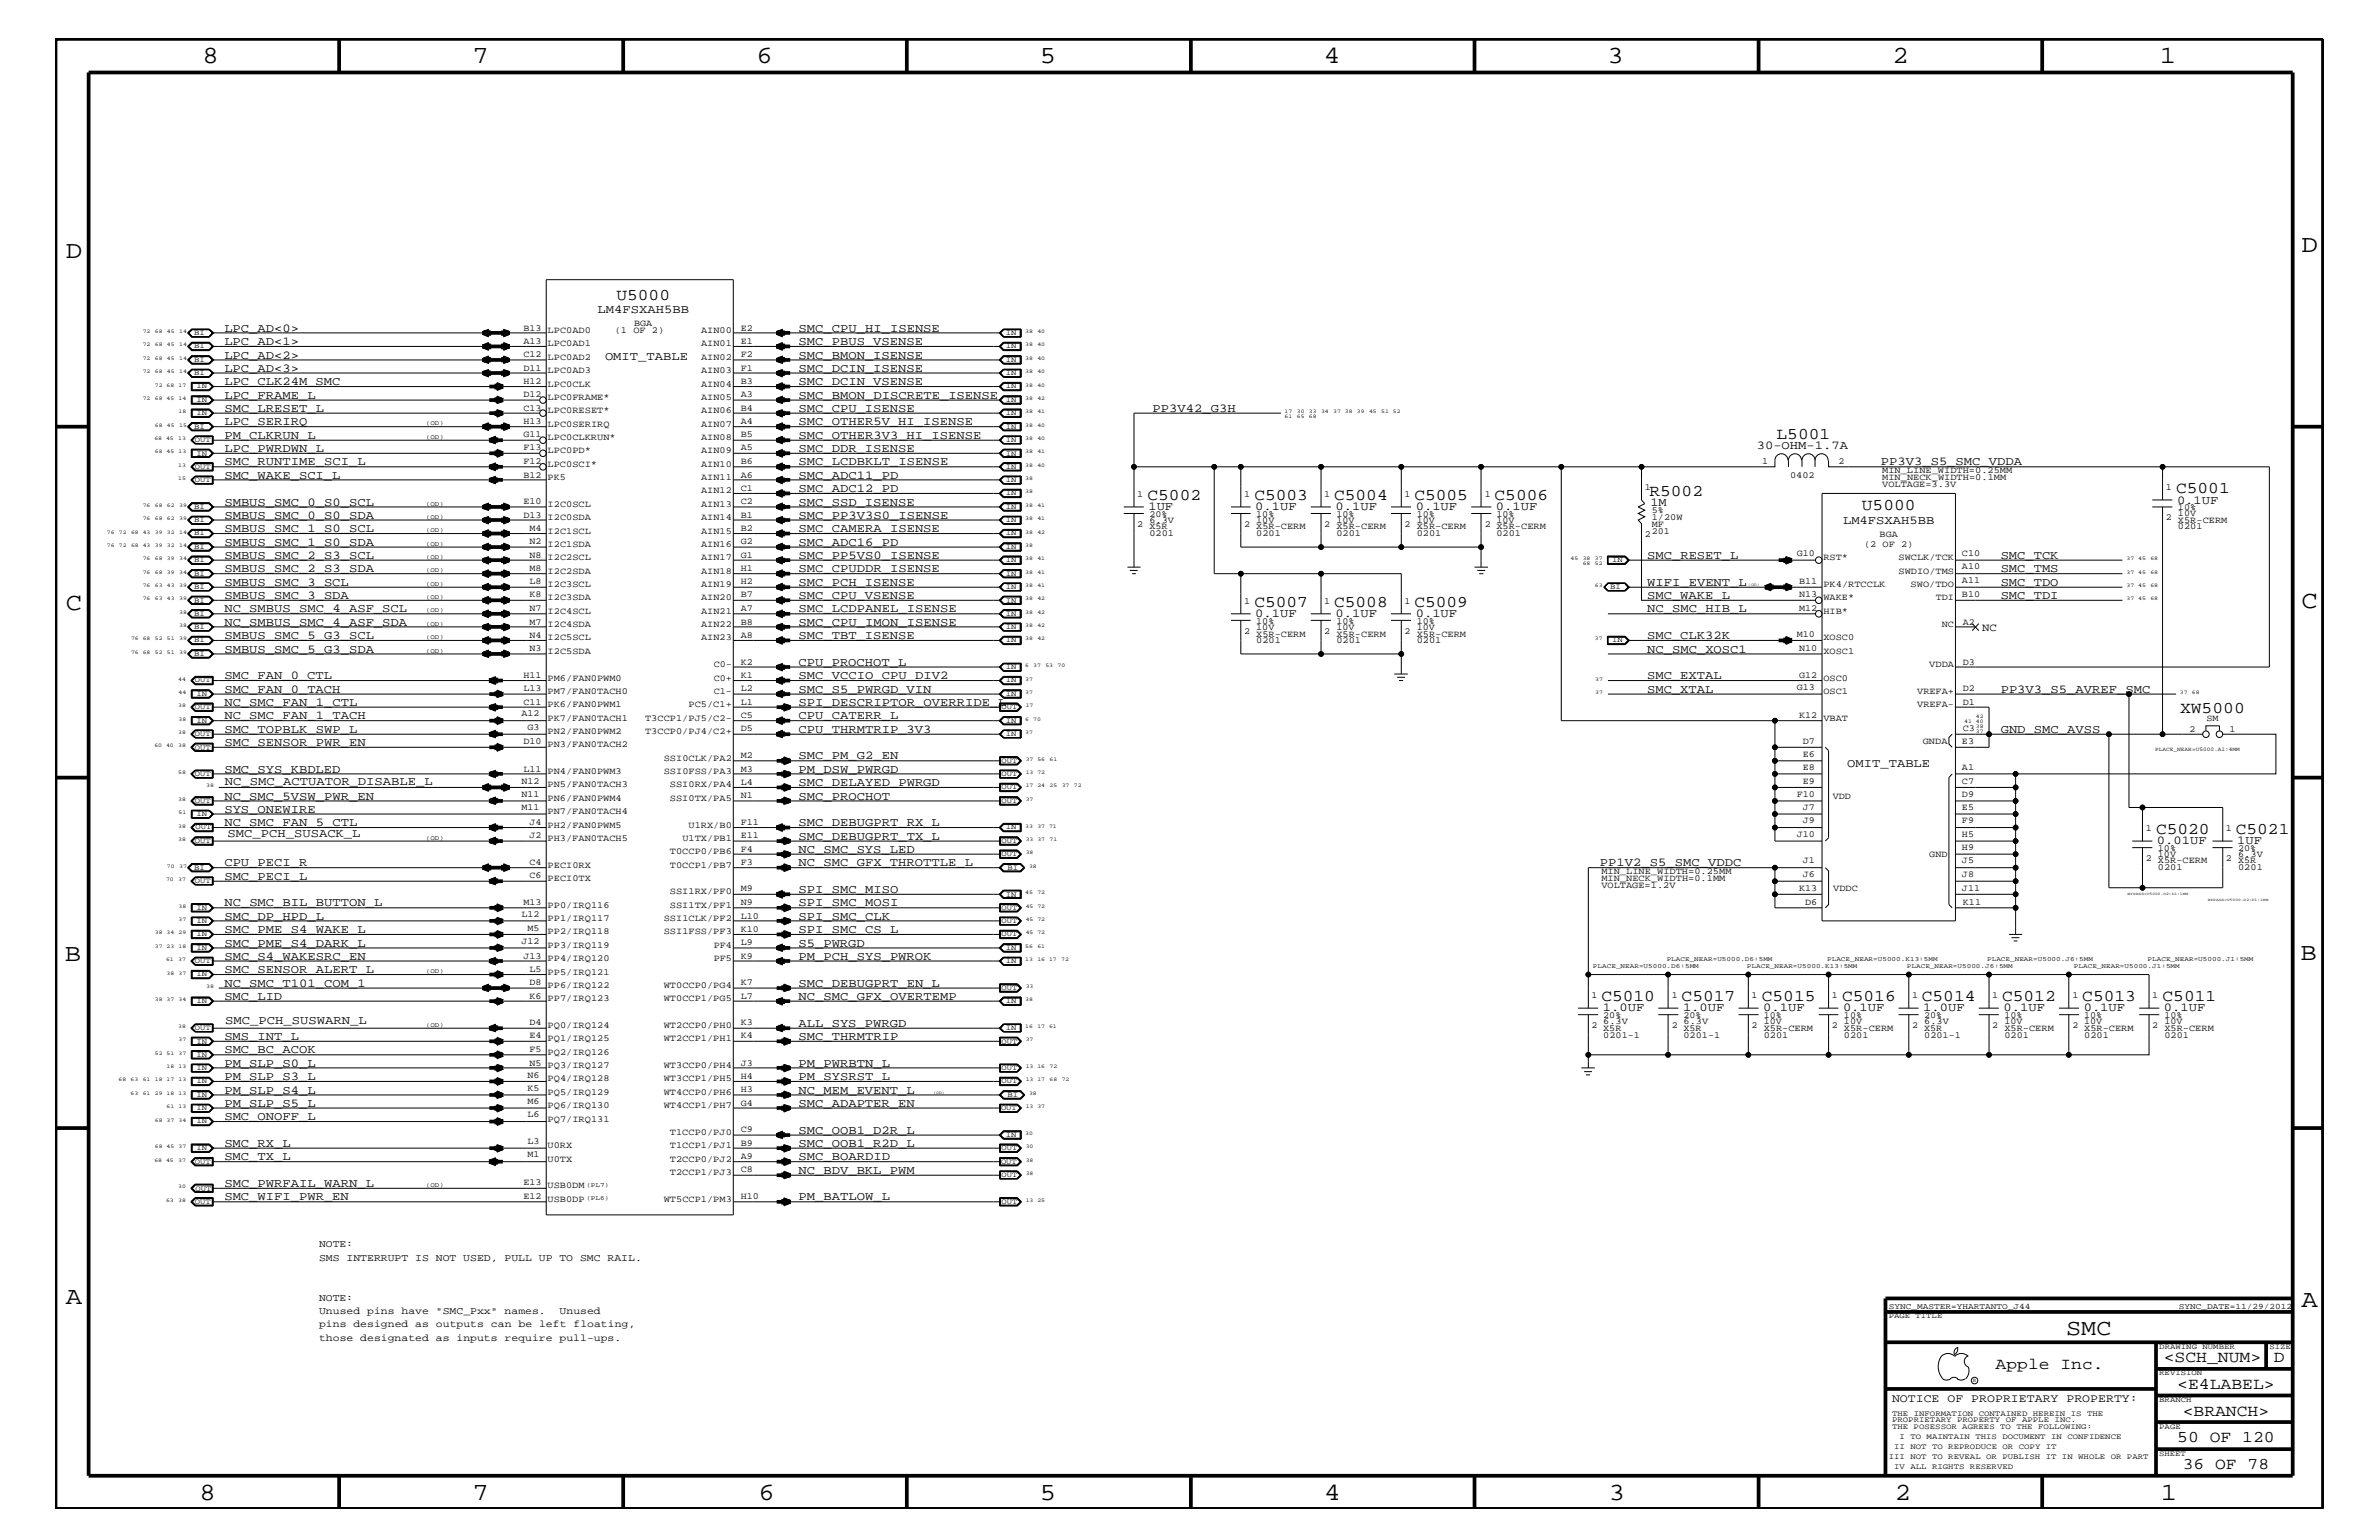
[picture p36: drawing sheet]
<svg xmlns="http://www.w3.org/2000/svg" width="432mm" height="279mm" viewBox="0 0 432 279" stroke-linecap="round" stroke-linejoin="round" font-family="sans-serif">
<defs><g id="words">
<g font-size="4.5">
<text x="36.7" y="11.5">8</text>
<text x="85.8" y="11.5">7</text>
<text x="137.3" y="11.5">6</text>
<text x="188.7" y="11.5">5</text>
<text x="240.3" y="11.5">4</text>
<text x="291.8" y="11.5">3</text>
<text x="343.5" y="11.5">2</text>
<text x="392" y="11.5">1</text>
<text x="11.9" y="46.8">D</text>
<text x="417.7" y="45.7">D</text>
<text x="11.9" y="110.6">C</text>
<text x="417.7" y="110.3">C</text>
<text x="11.8" y="174.3">B</text>
<text x="417.6" y="174.2">B</text>
<text x="11.9" y="236.7">A</text>
<text x="417.7" y="237.1">A</text>
<text x="36.2" y="272.1">8</text>
<text x="85.8" y="272.1">7</text>
<text x="137.7" y="272.1">6</text>
<text x="188.7" y="272.1">5</text>
<text x="240.4" y="272.1">4</text>
<text x="292" y="272.1">3</text>
<text x="343.9" y="272.1">2</text>
<text x="392.2" y="272.1">1</text>
</g>
<text font-size="4.1" x="375" y="242.3">SMC</text>
<g font-size="3">
<text x="111.9" y="54.4">U5000</text>
<text x="322.5" y="79.7">L5001</text>
<text x="395" y="89.5">C5001</text>
<text x="208.3" y="90.7">C5002</text>
<text x="227.7" y="90.7">C5003</text>
<text x="242.1" y="90.7">C5004</text>
<text x="256.7" y="90.7">C5005</text>
<text x="271.3" y="90.7">C5006</text>
<text x="299.4" y="90">R5002</text>
<text x="337.9" y="92.6">U5000</text>
<text x="227.7" y="110.2">C5007</text>
<text x="242.1" y="110.2">C5008</text>
<text x="256.7" y="110.2">C5009</text>
<text x="395.7" y="129.4">XW5000</text>
<text x="391.3" y="151.3">C5020</text>
<text x="405.8" y="151.3">C5021</text>
<text x="290.7" y="181.6">C5010</text>
<text x="305.2" y="181.6">C5017</text>
<text x="319.8" y="181.6">C5015</text>
<text x="334.3" y="181.6">C5016</text>
<text x="348.8" y="181.6">C5014</text>
<text x="363.4" y="181.6">C5012</text>
<text x="378" y="181.6">C5013</text>
<text x="392.5" y="181.6">C5011</text>
<text x="362.2" y="248.4">Apple Inc.</text>
<text x="392.7" y="247.1">&lt;SCH_NUM&gt;</text>
<text x="395.2" y="252">&lt;E4LABEL&gt;</text>
<text x="412.7" y="247.1">D</text>
<text x="396.2" y="256.8">&lt;BRANCH&gt;</text>
<text x="395.2" y="261.6">50 OF 120</text>
<text x="396.2" y="266.6">36 OF 78</text>
</g>
<g font-size="2.2">
<text x="108.5" y="56.8">LM4FSXAH5BB</text>
<text x="40.7" y="65.1">LPC_AD&lt;2&gt;</text>
<text x="40.7" y="60.2">LPC_AD&lt;0&gt;</text>
<text x="40.7" y="62.6">LPC_AD&lt;1&gt;</text>
<text x="109.8" y="65.3">OMIT_TABLE</text>
<text x="144.9" y="65.1">SMC_BMON_ISENSE</text>
<text x="144.9" y="62.6">SMC_PBUS_VSENSE</text>
<text x="144.9" y="60.2">SMC_CPU_HI_ISENSE</text>
<text x="40.7" y="69.9">LPC_CLK24M_SMC</text>
<text x="40.7" y="67.5">LPC_AD&lt;3&gt;</text>
<text x="144.9" y="69.9">SMC_DCIN_VSENSE</text>
<text x="144.9" y="67.5">SMC_DCIN_ISENSE</text>
<text x="40.7" y="74.7">SMC_LRESET_L</text>
<text x="40.7" y="77.2">LPC_SERIRQ</text>
<text x="40.7" y="72.3">LPC_FRAME_L</text>
<text x="144.9" y="77.2">SMC_OTHER5V_HI_ISENSE</text>
<text x="144.9" y="72.3">SMC_BMON_DISCRETE_ISENSE</text>
<text x="144.9" y="74.7">SMC_CPU_ISENSE</text>
<text x="209.2" y="74.7">PP3V42_G3H</text>
<text x="40.7" y="79.6">PM_CLKRUN_L</text>
<text x="40.7" y="82">LPC_PWRDWN_L</text>
<text x="144.9" y="82">SMC_DDR_ISENSE</text>
<text x="144.9" y="79.6">SMC_OTHER3V3_HI_ISENSE</text>
<text x="318.9" y="81.4">30-OHM-1.7A</text>
<text x="40.7" y="84.4">SMC_RUNTIME_SCI_L</text>
<text x="40.7" y="86.9">SMC_WAKE_SCI_L</text>
<text x="144.9" y="84.4">SMC_LCDBKLT_ISENSE</text>
<text x="144.9" y="89.3">SMC_ADC12_PD</text>
<text x="144.9" y="86.9">SMC_ADC11_PD</text>
<text x="341.4" y="84.4">PP3V3_S5_SMC_VDDA</text>
<text x="40.7" y="91.7">SMBUS_SMC_0_S0_SCL</text>
<text x="40.7" y="94.2">SMBUS_SMC_0_S0_SDA</text>
<text x="144.9" y="94.2">SMC_PP3V3S0_ISENSE</text>
<text x="144.9" y="91.7">SMC_SSD_ISENSE</text>
<text x="208.4" y="92.6">1UF</text>
<text x="227.8" y="92.6">0.1UF</text>
<text x="242.4" y="92.6">0.1UF</text>
<text x="257" y="92.6">0.1UF</text>
<text x="271.5" y="92.6">0.1UF</text>
<text x="299.6" y="91.8">1M</text>
<text x="334.5" y="95">LM4FSXAH5BB</text>
<text x="395.1" y="91.4">0.1UF</text>
<text x="40.7" y="96.5">SMBUS_SMC_1_S0_SCL</text>
<text x="40.7" y="99">SMBUS_SMC_1_S0_SDA</text>
<text x="40.7" y="101.4">SMBUS_SMC_2_S3_SCL</text>
<text x="144.9" y="101.4">SMC_PP5VS0_ISENSE</text>
<text x="144.9" y="96.5">SMC_CAMERA_ISENSE</text>
<text x="144.9" y="99">SMC_ADC16_PD</text>
<text x="299" y="101.4">SMC_RESET_L</text>
<text x="363.1" y="101.4">SMC_TCK</text>
<text x="40.7" y="103.8">SMBUS_SMC_2_S3_SDA</text>
<text x="40.7" y="106.3">SMBUS_SMC_3_SCL</text>
<text x="144.9" y="103.8">SMC_CPUDDR_ISENSE</text>
<text x="144.9" y="106.3">SMC_PCH_ISENSE</text>
<text x="299" y="106.3">WIFI_EVENT_L</text>
<text x="363.1" y="103.8">SMC_TMS</text>
<text x="363.1" y="106.3">SMC_TDO</text>
<text x="40.7" y="111.1">NC_SMBUS_SMC_4_ASF_SCL</text>
<text x="40.7" y="108.7">SMBUS_SMC_3_SDA</text>
<text x="40.7" y="113.6">NC_SMBUS_SMC_4_ASF_SDA</text>
<text x="144.9" y="108.7">SMC_CPU_VSENSE</text>
<text x="144.9" y="111.1">SMC_LCDPANEL_ISENSE</text>
<text x="144.9" y="113.6">SMC_CPU_IMON_ISENSE</text>
<text x="227.8" y="112">0.1UF</text>
<text x="242.4" y="112">0.1UF</text>
<text x="257" y="112">0.1UF</text>
<text x="299" y="111.1">NC_SMC_HIB_L</text>
<text x="299" y="108.7">SMC_WAKE_L</text>
<text x="363.1" y="108.7">SMC_TDI</text>
<text x="40.7" y="115.9">SMBUS_SMC_5_G3_SCL</text>
<text x="40.7" y="118.4">SMBUS_SMC_5_G3_SDA</text>
<text x="144.9" y="115.9">SMC_TBT_ISENSE</text>
<text x="299" y="118.4">NC_SMC_XOSC1</text>
<text x="299" y="115.9">SMC_CLK32K</text>
<text x="40.7" y="125.7">SMC_FAN_0_TACH</text>
<text x="40.7" y="123.2">SMC_FAN_0_CTL</text>
<text x="144.9" y="125.7">SMC_S5_PWRGD_VIN</text>
<text x="144.9" y="120.8">CPU_PROCHOT_L</text>
<text x="144.9" y="123.2">SMC_VCCIO_CPU_DIV2</text>
<text x="299" y="125.7">SMC_XTAL</text>
<text x="299" y="123.2">SMC_EXTAL</text>
<text x="363.1" y="125.7">PP3V3_S5_AVREF_SMC</text>
<text x="40.7" y="130.5">NC_SMC_FAN_1_TACH</text>
<text x="40.7" y="128">NC_SMC_FAN_1_CTL</text>
<text x="144.9" y="130.5">CPU_CATERR_L</text>
<text x="144.9" y="128">SPI_DESCRIPTOR_OVERRIDE_L</text>
<text x="40.7" y="135.3">SMC_SENSOR_PWR_EN</text>
<text x="40.7" y="133">SMC_TOPBLK_SWP_L</text>
<text x="144.9" y="137.8">SMC_PM_G2_EN</text>
<text x="144.9" y="133">CPU_THRMTRIP_3V3</text>
<text x="363.1" y="133">GND_SMC_AVSS</text>
<text x="40.7" y="140.2">SMC_SYS_KBDLED</text>
<text x="40.8" y="142.4">NC_SMC_ACTUATOR_DISABLE_L</text>
<text x="144.9" y="140.2">PM_DSW_PWRGD</text>
<text x="144.9" y="142.6">SMC_DELAYED_PWRGD</text>
<text x="335.3" y="139.2">OMIT_TABLE</text>
<text x="40.7" y="145.1">NC_SMC_5VSW_PWR_EN</text>
<text x="40.7" y="149.9">NC_SMC_FAN_5_CTL</text>
<text x="40.7" y="147.5">SYS_ONEWIRE</text>
<text x="144.9" y="149.9">SMC_DEBUGPRT_RX_L</text>
<text x="144.9" y="145.1">SMC_PROCHOT</text>
<text x="41.3" y="151.9">SMC_PCH_SUSACK_L</text>
<text x="144.9" y="152.3">SMC_DEBUGPRT_TX_L</text>
<text x="144.9" y="154.7">NC_SMC_SYS_LED</text>
<text x="391.5" y="153.2">0.01UF</text>
<text x="406.1" y="153.2">1UF</text>
<text x="40.7" y="157.2">CPU_PECI_R</text>
<text x="40.7" y="159.6">SMC_PECI_L</text>
<text x="144.9" y="162">SPI_SMC_MISO</text>
<text x="144.9" y="157.2">NC_SMC_GFX_THROTTLE_L</text>
<text x="290.4" y="157.2">PP1V2_S5_SMC_VDDC</text>
<text x="40.7" y="166.9">SMC_DP_HPD_L</text>
<text x="40.7" y="164.5">NC_SMC_BIL_BUTTON_L</text>
<text x="144.9" y="166.9">SPI_SMC_CLK</text>
<text x="144.9" y="164.5">SPI_SMC_MOSI</text>
<text x="40.7" y="169.3">SMC_PME_S4_WAKE_L</text>
<text x="40.7" y="171.7">SMC_PME_S4_DARK_L</text>
<text x="144.9" y="169.3">SPI_SMC_CS_L</text>
<text x="144.9" y="171.7">S5_PWRGD</text>
<text x="40.7" y="179">NC_SMC_T101_COM_1</text>
<text x="40.7" y="176.6">SMC_SENSOR_ALERT_L</text>
<text x="40.7" y="174.2">SMC_S4_WAKESRC_EN</text>
<text x="144.9" y="179">SMC_DEBUGPRT_EN_L</text>
<text x="144.9" y="174.2">PM_PCH_SYS_PWROK</text>
<text x="40.7" y="181.4">SMC_LID</text>
<text x="40.9" y="185.8">SMC_PCH_SUSWARN_L</text>
<text x="144.9" y="181.4">NC_SMC_GFX_OVERTEMP</text>
<text x="290.9" y="183.5">1.0UF</text>
<text x="305.5" y="183.5">1.0UF</text>
<text x="320" y="183.5">0.1UF</text>
<text x="334.5" y="183.5">0.1UF</text>
<text x="349.1" y="183.5">1.0UF</text>
<text x="363.6" y="183.5">0.1UF</text>
<text x="378.2" y="183.5">0.1UF</text>
<text x="392.8" y="183.5">0.1UF</text>
<text x="40.7" y="191.1">SMC_BC_ACOK</text>
<text x="40.7" y="188.7">SMS_INT_L</text>
<text x="144.9" y="186.3">ALL_SYS_PWRGD</text>
<text x="144.9" y="188.7">SMC_THRMTRIP</text>
<text x="40.7" y="193.6">PM_SLP_S0_L</text>
<text x="40.7" y="195.9">PM_SLP_S3_L</text>
<text x="144.9" y="195.9">PM_SYSRST_L</text>
<text x="144.9" y="193.6">PM_PWRBTN_L</text>
<text x="40.7" y="203.2">SMC_ONOFF_L</text>
<text x="40.7" y="200.9">PM_SLP_S5_L</text>
<text x="40.7" y="198.4">PM_SLP_S4_L</text>
<text x="144.9" y="200.9">SMC_ADAPTER_EN</text>
<text x="144.9" y="198.4">NC_MEM_EVENT_L</text>
<text x="40.7" y="208.1">SMC_RX_L</text>
<text x="144.9" y="205.7">SMC_OOB1_D2R_L</text>
<text x="144.9" y="208.1">SMC_OOB1_R2D_L</text>
<text x="40.7" y="210.5">SMC_TX_L</text>
<text x="40.7" y="215.3">SMC_PWRFAIL_WARN_L</text>
<text x="144.9" y="210.5">SMC_BOARDID</text>
<text x="144.9" y="213">NC_BDV_BKL_PWM</text>
<text x="40.7" y="217.8">SMC_WIFI_PWR_EN</text>
<text x="144.9" y="217.8">PM_BATLOW_L</text>
</g>
<text font-size="2.1" x="343.4" y="254.4">NOTICE OF PROPRIETARY PROPERTY:</text>
<text font-size="2" x="359.7" y="114.4">NC</text>
<g font-size="1.9">
<text x="57.9" y="226.3">NOTE:</text>
<text x="57.9" y="228.7">SMS INTERRUPT IS NOT USED, PULL UP TO SMC RAIL.</text>
<text x="57.9" y="238.4">Unused pins have &quot;SMC_Pxx&quot; names.</text>
<text x="57.9" y="236">NOTE:</text>
<text x="101.6" y="238.4">Unused</text>
<text x="57.9" y="243.3">those designated as inputs require pull-ups.</text>
<text x="57.9" y="240.8">pins designed as outputs can be left floating,</text>
</g>
<g font-size="1.7">
<text x="95" y="60">B13</text>
<text x="115.1" y="59.2">BGA</text>
<text x="134.5" y="60">E2</text>
<text x="95" y="64.8">C12</text>
<text x="95" y="62.3">A13</text>
<text x="99.4" y="62.9">LPC0AD1</text>
<text x="99.4" y="65.3">LPC0AD2</text>
<text x="99.4" y="60.4">LPC0AD0</text>
<text x="111.6" y="60.4">(1 OF 2)</text>
<text x="127.3" y="62.9">AIN01</text>
<text x="127.3" y="60.4">AIN00</text>
<text x="127.3" y="65.3">AIN02</text>
<text x="134.5" y="64.8">F2</text>
<text x="134.5" y="62.3">E1</text>
<text x="95" y="69.6">H12</text>
<text x="95" y="67.3">D11</text>
<text x="99.4" y="67.7">LPC0AD3</text>
<text x="99.4" y="70.1">LPC0CLK</text>
<text x="127.3" y="70.1">AIN04</text>
<text x="127.3" y="67.7">AIN03</text>
<text x="134.5" y="69.6">B3</text>
<text x="134.5" y="67.3">F1</text>
<text x="95" y="76.9">H13</text>
<text x="95" y="74.5">C13</text>
<text x="95" y="72.1">D12</text>
<text x="99.4" y="72.6">LPC0FRAME*</text>
<text x="99.4" y="75">LPC0RESET*</text>
<text x="99.4" y="77.4">LPC0SERIRQ</text>
<text x="127.3" y="77.4">AIN07</text>
<text x="127.3" y="72.6">AIN05</text>
<text x="127.3" y="75">AIN06</text>
<text x="134.5" y="76.9">A4</text>
<text x="134.5" y="74.5">B4</text>
<text x="134.5" y="72.1">A3</text>
<text x="95" y="81.7">F13</text>
<text x="95" y="79.4">G11</text>
<text x="99.4" y="79.9">LPC0CLKRUN*</text>
<text x="99.4" y="82.2">LPC0PD*</text>
<text x="127.3" y="79.9">AIN08</text>
<text x="127.3" y="82.2">AIN09</text>
<text x="134.5" y="81.7">A5</text>
<text x="134.5" y="79.4">B5</text>
<text x="95" y="86.6">B12</text>
<text x="95" y="84.2">F12</text>
<text x="99.4" y="87.1">PK5</text>
<text x="99.4" y="84.7">LPC0SCI*</text>
<text x="127.3" y="87.1">AIN11</text>
<text x="127.3" y="84.7">AIN10</text>
<text x="127.3" y="89.5">AIN12</text>
<text x="134.5" y="89">C1</text>
<text x="134.5" y="86.6">A6</text>
<text x="134.5" y="84.2">B6</text>
<text x="298.5" y="88.9">1</text>
<text x="319.9" y="84.1">1</text>
<text x="324.9" y="86.6">0402</text>
<text x="333.7" y="84.1">2</text>
<text x="341.6" y="88.3">VOLTAGE=3.3V</text>
<text x="341.6" y="85.9">MIN_LINE_WIDTH=0.25MM</text>
<text x="341.6" y="87.1">MIN_NECK_WIDTH=0.1MM</text>
<text x="393.1" y="88.9">1</text>
<text x="95" y="93.9">D13</text>
<text x="95" y="91.5">E10</text>
<text x="99.4" y="94.3">I2C0SDA</text>
<text x="99.4" y="92">I2C0SCL</text>
<text x="127.3" y="92">AIN13</text>
<text x="127.3" y="94.3">AIN14</text>
<text x="134.5" y="93.9">B1</text>
<text x="134.5" y="91.5">C2</text>
<text x="206.4" y="95.6">2</text>
<text x="206.4" y="90.1">1</text>
<text x="208.6" y="93.8">20%</text>
<text x="208.6" y="94.9">6.3V</text>
<text x="225.8" y="95.6">2</text>
<text x="225.8" y="90.1">1</text>
<text x="228" y="93.8">10%</text>
<text x="228" y="94.9">10V</text>
<text x="240.4" y="95.6">2</text>
<text x="240.4" y="90.1">1</text>
<text x="242.6" y="93.8">10%</text>
<text x="242.6" y="94.9">10V</text>
<text x="254.9" y="95.6">2</text>
<text x="254.9" y="90.1">1</text>
<text x="257.1" y="93.8">10%</text>
<text x="257.1" y="94.9">10V</text>
<text x="269.5" y="95.6">2</text>
<text x="269.5" y="90.1">1</text>
<text x="271.6" y="93.8">10%</text>
<text x="271.6" y="94.9">10V</text>
<text x="299.8" y="95.6">MF</text>
<text x="299.8" y="93.2">5%</text>
<text x="299.8" y="94.3">1/20W</text>
<text x="393.1" y="94.3">2</text>
<text x="395.3" y="94.9">X5R-CERM</text>
<text x="395.3" y="92.6">10%</text>
<text x="395.3" y="93.7">10V</text>
<text x="96.1" y="101.2">N8</text>
<text x="96.1" y="98.7">N2</text>
<text x="96.1" y="96.3">M4</text>
<text x="99.4" y="96.8">I2C1SCL</text>
<text x="99.4" y="99.3">I2C1SDA</text>
<text x="99.4" y="101.6">I2C2SCL</text>
<text x="127.3" y="96.8">AIN15</text>
<text x="127.3" y="101.6">AIN17</text>
<text x="127.3" y="99.3">AIN16</text>
<text x="134.5" y="101.2">G1</text>
<text x="134.5" y="98.7">G2</text>
<text x="134.5" y="96.3">B2</text>
<text x="208.6" y="96">X5R</text>
<text x="208.6" y="97.3">0201</text>
<text x="228" y="96">X5R-CERM</text>
<text x="228" y="97.3">0201</text>
<text x="242.6" y="96">X5R-CERM</text>
<text x="242.6" y="97.3">0201</text>
<text x="257.1" y="96">X5R-CERM</text>
<text x="257.1" y="97.3">0201</text>
<text x="271.6" y="96">X5R-CERM</text>
<text x="271.6" y="97.3">0201</text>
<text x="298.5" y="97.4">2</text>
<text x="299.8" y="96.8">201</text>
<text x="326.1" y="101">G10</text>
<text x="331" y="101.6">RST*</text>
<text x="338.3" y="99.3">(2 OF 2)</text>
<text x="341.2" y="97.4">BGA</text>
<text x="344.6" y="101.6">SWCLK/TCK</text>
<text x="356.1" y="101">C10</text>
<text x="395.3" y="96">0201</text>
<text x="96.1" y="106">L8</text>
<text x="96.1" y="103.6">M8</text>
<text x="99.4" y="104.1">I2C2SDA</text>
<text x="99.4" y="106.5">I2C3SCL</text>
<text x="127.3" y="104.1">AIN18</text>
<text x="127.3" y="106.5">AIN19</text>
<text x="134.5" y="106">H2</text>
<text x="134.5" y="103.6">H1</text>
<text x="326.6" y="106">B11</text>
<text x="331" y="106.5">PK4/RTCCLK</text>
<text x="344.6" y="104.1">SWDIO/TMS</text>
<text x="346.8" y="106.5">SWO/TDO</text>
<text x="356.1" y="105.8">A11</text>
<text x="356.1" y="103.3">A10</text>
<text x="96.1" y="113.3">M7</text>
<text x="96.1" y="110.9">N7</text>
<text x="96.1" y="108.4">K8</text>
<text x="99.4" y="108.9">I2C3SDA</text>
<text x="99.4" y="113.7">I2C4SDA</text>
<text x="99.4" y="111.4">I2C4SCL</text>
<text x="127.3" y="111.4">AIN21</text>
<text x="127.3" y="108.9">AIN20</text>
<text x="127.3" y="113.7">AIN22</text>
<text x="134.5" y="113.3">B8</text>
<text x="134.5" y="110.9">A7</text>
<text x="134.5" y="108.4">B7</text>
<text x="225.8" y="109.5">1</text>
<text x="228" y="113.1">10%</text>
<text x="240.4" y="109.5">1</text>
<text x="242.6" y="113.1">10%</text>
<text x="254.9" y="109.5">1</text>
<text x="257.1" y="113.1">10%</text>
<text x="326.6" y="110.9">M12</text>
<text x="326.6" y="108.4">N13</text>
<text x="331" y="111.4">HIB*</text>
<text x="331" y="108.9">WAKE*</text>
<text x="351.4" y="108.9">TDI</text>
<text x="352.5" y="113.7">NC</text>
<text x="356.1" y="108.2">B10</text>
<text x="356.3" y="113.3">A2</text>
<text x="96.1" y="118.1">N3</text>
<text x="96.1" y="115.7">N4</text>
<text x="99.4" y="118.6">I2C5SDA</text>
<text x="99.4" y="116.2">I2C5SCL</text>
<text x="127.3" y="116.2">AIN23</text>
<text x="134.5" y="115.7">A8</text>
<text x="225.8" y="115">2</text>
<text x="228" y="115.5">X5R-CERM</text>
<text x="228" y="116.7">0201</text>
<text x="228" y="114.2">10V</text>
<text x="240.4" y="115">2</text>
<text x="242.6" y="115.5">X5R-CERM</text>
<text x="242.6" y="116.7">0201</text>
<text x="242.6" y="114.2">10V</text>
<text x="254.9" y="115">2</text>
<text x="257.1" y="115.5">X5R-CERM</text>
<text x="257.1" y="116.7">0201</text>
<text x="257.1" y="114.2">10V</text>
<text x="326.1" y="115.5">M10</text>
<text x="326.6" y="118.1">N10</text>
<text x="331" y="116.2">XOSC0</text>
<text x="331" y="118.6">XOSC1</text>
<text x="95" y="125.4">L13</text>
<text x="95" y="123">H11</text>
<text x="99.4" y="125.9">PM7/FAN0TACH0</text>
<text x="99.4" y="123.5">PM6/FAN0PWM0</text>
<text x="129.5" y="125.9">C1-</text>
<text x="129.5" y="121">C0-</text>
<text x="129.5" y="123.5">C0+</text>
<text x="134.5" y="125.4">L2</text>
<text x="134.5" y="123">K1</text>
<text x="134.5" y="120.6">K2</text>
<text x="326.1" y="125.2">G13</text>
<text x="326.6" y="123">G12</text>
<text x="331" y="123.5">OSC0</text>
<text x="331" y="125.9">OSC1</text>
<text x="348" y="125.9">VREFA+</text>
<text x="350.2" y="121">VDDA</text>
<text x="356.3" y="125.4">D2</text>
<text x="356.3" y="120.6">D3</text>
<text x="94.7" y="130">A12</text>
<text x="95" y="127.9">C11</text>
<text x="99.4" y="130.8">PK7/FAN0TACH1</text>
<text x="99.4" y="128.3">PK6/FAN0PWM1</text>
<text x="117.1" y="130.8">T3CCP1/PJ5/C2-</text>
<text x="125" y="128.3">PC5/C1+</text>
<text x="134.5" y="130.2">C5</text>
<text x="134.5" y="127.9">L1</text>
<text x="326.6" y="130.2">K12</text>
<text x="331" y="130.8">VBAT</text>
<text x="348" y="128.3">VREFA-</text>
<text x="356.3" y="127.9">D1</text>
<text x="400.5" y="130.8">SM</text>
<text x="95" y="135.1">D10</text>
<text x="95.8" y="132.4">G3</text>
<text x="99.4" y="135.6">PN3/FAN0TACH2</text>
<text x="99.4" y="133.2">PN2/FAN0PWM2</text>
<text x="117.1" y="133.2">T3CCP0/PJ4/C2+</text>
<text x="134.5" y="137.5">M2</text>
<text x="134.5" y="132.7">D5</text>
<text x="327.2" y="137.3">E6</text>
<text x="327.2" y="134.9">D7</text>
<text x="349" y="135">GNDA</text>
<text x="356.1" y="134.9">E3</text>
<text x="356.3" y="132.7">C3</text>
<text x="397.4" y="132.8">2</text>
<text x="404.7" y="132.8">1</text>
<text x="94.7" y="142.2">N12</text>
<text x="95" y="140">L11</text>
<text x="99.4" y="140.4">PN4/FAN0PWM3</text>
<text x="99.4" y="142.9">PN5/FAN0TACH3</text>
<text x="120.5" y="138">SSI0CLK/PA2</text>
<text x="120.5" y="140.4">SSI0FSS/PA3</text>
<text x="121.6" y="142.9">SSI0RX/PA4</text>
<text x="134.5" y="142.4">L4</text>
<text x="134.5" y="140">M3</text>
<text x="327.2" y="142.2">E9</text>
<text x="327.2" y="139.7">E8</text>
<text x="356.1" y="142.2">C7</text>
<text x="356.1" y="139.7">A1</text>
<text x="94.7" y="147">M11</text>
<text x="94.7" y="144.6">N11</text>
<text x="96.1" y="149.6">J4</text>
<text x="99.4" y="147.7">PN7/FAN0TACH4</text>
<text x="99.4" y="145.3">PN6/FAN0PWM4</text>
<text x="121.6" y="145.3">SSI0TX/PA5</text>
<text x="134.5" y="144.8">N1</text>
<text x="134.5" y="149.6">F11</text>
<text x="326.1" y="144.6">F10</text>
<text x="327.2" y="149.4">J9</text>
<text x="327.2" y="147">J7</text>
<text x="332.7" y="144.9">VDD</text>
<text x="356.1" y="149.4">F9</text>
<text x="356.1" y="147">E5</text>
<text x="356.1" y="144.6">D9</text>
<text x="96.1" y="152.1">J2</text>
<text x="99.4" y="152.6">PH3/FAN0TACH5</text>
<text x="99.4" y="150.1">PH2/FAN0PWM5</text>
<text x="121.6" y="155">T0CCP0/PB6</text>
<text x="123.9" y="152.6">U1TX/PB1</text>
<text x="125" y="150.1">U1RX/B0</text>
<text x="134.5" y="154.5">F4</text>
<text x="134.5" y="152.1">E11</text>
<text x="326.1" y="151.8">J10</text>
<text x="350.2" y="155.6">GND</text>
<text x="356.1" y="154.3">H9</text>
<text x="356.1" y="151.8">H5</text>
<text x="389.5" y="150.7">1</text>
<text x="391.7" y="154.4">10%</text>
<text x="391.7" y="155.5">10V</text>
<text x="404" y="150.7">1</text>
<text x="406.2" y="154.4">20%</text>
<text x="406.2" y="155.5">6.3V</text>
<text x="96.1" y="159.4">C6</text>
<text x="96.1" y="156.9">C4</text>
<text x="99.4" y="157.4">PECI0RX</text>
<text x="99.4" y="159.9">PECI0TX</text>
<text x="121.6" y="157.4">T0CCP1/PB7</text>
<text x="134.5" y="156.9">F3</text>
<text x="134.5" y="161.7">M9</text>
<text x="290.7" y="161.1">VOLTAGE=1.2V</text>
<text x="290.7" y="158.6">MIN_LINE_WIDTH=0.25MM</text>
<text x="290.7" y="159.9">MIN_NECK_WIDTH=0.1MM</text>
<text x="326.6" y="161.7">K13</text>
<text x="327.2" y="159.1">J6</text>
<text x="327.2" y="156.7">J1</text>
<text x="332.7" y="161.7">VDDC</text>
<text x="356.1" y="161.6">J11</text>
<text x="356.1" y="159.1">J8</text>
<text x="356.1" y="156.7">J5</text>
<text x="389.5" y="156.2">2 X5R-CERM</text>
<text x="391.7" y="157.9">0201</text>
<text x="404" y="156.2">2 X5R</text>
<text x="406.2" y="157.9">0201</text>
<text x="94.7" y="166.4">L12</text>
<text x="95" y="164.2">M13</text>
<text x="99.4" y="167.1">PP1/IRQ117</text>
<text x="99.4" y="164.7">PP0/IRQ116</text>
<text x="120.5" y="167.1">SSI1CLK/PF2</text>
<text x="121.6" y="162.2">SSI1RX/PF0</text>
<text x="121.6" y="164.7">SSI1TX/PF1</text>
<text x="134.5" y="166.7">L10</text>
<text x="134.5" y="164.2">N9</text>
<text x="327.7" y="164.2">D6</text>
<text x="356.3" y="164.2">K11</text>
<text x="94.7" y="171.2">J12</text>
<text x="95" y="173.9">J13</text>
<text x="95.8" y="168.9">M5</text>
<text x="99.4" y="172">PP3/IRQ119</text>
<text x="99.4" y="169.5">PP2/IRQ118</text>
<text x="120.5" y="169.5">SSI1FSS/PF3</text>
<text x="129.5" y="172">PF4</text>
<text x="134.5" y="169">K10</text>
<text x="134.5" y="173.9">K9</text>
<text x="134.5" y="171.5">L9</text>
<text x="96.1" y="178.8">D8</text>
<text x="96.1" y="176.3">L5</text>
<text x="99.4" y="176.8">PP5/IRQ121</text>
<text x="99.4" y="179.3">PP6/IRQ122</text>
<text x="99.4" y="174.4">PP4/IRQ120</text>
<text x="120.5" y="179.3">WT0CCP0/PG4</text>
<text x="129.5" y="174.4">PF5</text>
<text x="134.5" y="178.8">K7</text>
<text x="96.1" y="181.2">K6</text>
<text x="99.4" y="181.6">PP7/IRQ123</text>
<text x="120.5" y="181.6">WT0CCP1/PG5</text>
<text x="134.5" y="181.2">L7</text>
<text x="288.9" y="181">1</text>
<text x="291" y="184.7">20%</text>
<text x="291" y="185.8">6.3V</text>
<text x="303.4" y="181">1</text>
<text x="305.6" y="184.7">20%</text>
<text x="305.6" y="185.8">6.3V</text>
<text x="317.9" y="181">1</text>
<text x="320.1" y="184.7">10%</text>
<text x="320.1" y="185.8">10V</text>
<text x="332.5" y="181">1</text>
<text x="334.7" y="184.7">10%</text>
<text x="334.7" y="185.8">10V</text>
<text x="347" y="181">1</text>
<text x="349.2" y="184.7">20%</text>
<text x="349.2" y="185.8">6.3V</text>
<text x="361.6" y="181">1</text>
<text x="363.8" y="184.7">10%</text>
<text x="363.8" y="185.8">10V</text>
<text x="376.2" y="181">1</text>
<text x="378.3" y="184.7">10%</text>
<text x="378.3" y="185.8">10V</text>
<text x="390.7" y="181">1</text>
<text x="392.9" y="184.7">10%</text>
<text x="392.9" y="185.8">10V</text>
<text x="96.1" y="190.9">F5</text>
<text x="96.1" y="188.4">E4</text>
<text x="96.1" y="186">D4</text>
<text x="99.4" y="191.4">PQ2/IRQ126</text>
<text x="99.4" y="186.5">PQ0/IRQ124</text>
<text x="99.4" y="188.9">PQ1/IRQ125</text>
<text x="120.5" y="186.5">WT2CCP0/PH0</text>
<text x="120.5" y="188.9">WT2CCP1/PH1</text>
<text x="134.5" y="188.4">K4</text>
<text x="134.5" y="186">K3</text>
<text x="288.9" y="186.5">2</text>
<text x="291" y="187">X5R</text>
<text x="291" y="188.2">0201-1</text>
<text x="303.4" y="186.5">2</text>
<text x="305.6" y="187">X5R</text>
<text x="305.6" y="188.2">0201-1</text>
<text x="317.9" y="186.5">2</text>
<text x="320.1" y="187">X5R-CERM</text>
<text x="320.1" y="188.2">0201</text>
<text x="332.5" y="186.5">2</text>
<text x="334.7" y="187">X5R-CERM</text>
<text x="334.7" y="188.2">0201</text>
<text x="347" y="186.5">2</text>
<text x="349.2" y="187">X5R</text>
<text x="349.2" y="188.2">0201-1</text>
<text x="361.6" y="186.5">2</text>
<text x="363.8" y="187">X5R-CERM</text>
<text x="363.8" y="188.2">0201</text>
<text x="376.2" y="186.5">2</text>
<text x="378.3" y="187">X5R-CERM</text>
<text x="378.3" y="188.2">0201</text>
<text x="390.7" y="186.5">2</text>
<text x="392.9" y="187">X5R-CERM</text>
<text x="392.9" y="188.2">0201</text>
<text x="95.8" y="197.9">K5</text>
<text x="95.8" y="195.5">N6</text>
<text x="96.1" y="193.3">N5</text>
<text x="99.4" y="193.7">PQ3/IRQ127</text>
<text x="99.4" y="196.2">PQ4/IRQ128</text>
<text x="120.5" y="196.2">WT3CCP1/PH5</text>
<text x="120.5" y="193.7">WT3CCP0/PH4</text>
<text x="134.5" y="195.7">H4</text>
<text x="134.5" y="193.3">J3</text>
<text x="95.8" y="202.7">L6</text>
<text x="95.8" y="200.3">M6</text>
<text x="99.4" y="203.5">PQ7/IRQ131</text>
<text x="99.4" y="198.7">PQ5/IRQ129</text>
<text x="99.4" y="201">PQ6/IRQ130</text>
<text x="120.5" y="201">WT4CCP1/PH7</text>
<text x="120.5" y="198.7">WT4CCP0/PH6</text>
<text x="134.5" y="200.6">G4</text>
<text x="134.5" y="198.1">H3</text>
<text x="95.8" y="207.6">L3</text>
<text x="99.4" y="208.3">U0RX</text>
<text x="121.6" y="208.3">T1CCP1/PJ1</text>
<text x="121.6" y="205.9">T1CCP0/PJ0</text>
<text x="134.5" y="207.9">B9</text>
<text x="134.5" y="205.4">C9</text>
<text x="95" y="215.1">E13</text>
<text x="95.8" y="210">M1</text>
<text x="99.4" y="215.6">USB0DM</text>
<text x="99.4" y="210.8">U0TX</text>
<text x="121.6" y="210.8">T2CCP0/PJ2</text>
<text x="121.6" y="213.2">T2CCP1/PJ3</text>
<text x="134.5" y="212.7">C8</text>
<text x="134.5" y="210.3">A9</text>
<text x="95" y="217.5">E12</text>
<text x="99.4" y="218">USB0DP</text>
<text x="120.5" y="218">WT5CCP1/PM3</text>
<text x="134.5" y="217.5">H10</text>
</g>
<g font-size="1.5">
<text x="342.8" y="237.4">SYNC_MASTER=YHARTANTO_J44</text>
<text x="395.5" y="237.4">SYNC_DATE=11/29/2012</text>
</g>
<g font-size="1.4">
<text x="35.2" y="60.8">BI</text>
<text x="35.2" y="63.2">BI</text>
<text x="35.2" y="65.6">BI</text>
<text x="182.5" y="60.8">IN</text>
<text x="182.5" y="63.2">IN</text>
<text x="182.5" y="65.6">IN</text>
<text x="35.2" y="68.1">BI</text>
<text x="35.6" y="70.5">IN</text>
<text x="182.5" y="70.5">IN</text>
<text x="182.5" y="68.1">IN</text>
<text x="35.2" y="77.8">BI</text>
<text x="35.6" y="72.9">IN</text>
<text x="35.6" y="75.4">IN</text>
<text x="182.5" y="72.9">IN</text>
<text x="182.5" y="77.8">IN</text>
<text x="182.5" y="75.4">IN</text>
<text x="35.4" y="80.2">OUT</text>
<text x="35.6" y="82.7">IN</text>
<text x="182.5" y="80.2">IN</text>
<text x="182.5" y="82.7">IN</text>
<text x="35.4" y="85">OUT</text>
<text x="35.4" y="87.5">OUT</text>
<text x="182.5" y="85">IN</text>
<text x="182.5" y="87.5">IN</text>
<text x="182.5" y="89.9">IN</text>
<text x="35.2" y="92.3">BI</text>
<text x="35.2" y="94.8">BI</text>
<text x="182.5" y="92.3">IN</text>
<text x="182.5" y="94.8">IN</text>
<text x="35.2" y="97.1">BI</text>
<text x="35.2" y="99.6">BI</text>
<text x="182.5" y="99.6">IN</text>
<text x="182.5" y="97.1">IN</text>
<text x="35.2" y="102.1">BI</text>
<text x="35.2" y="104.4">BI</text>
<text x="35.2" y="106.9">BI</text>
<text x="182.5" y="102.1">IN</text>
<text x="182.5" y="106.9">IN</text>
<text x="182.5" y="104.4">IN</text>
<text x="292.3" y="106.9">BI</text>
<text x="292.6" y="102.1">IN</text>
<text x="35.2" y="109.3">BI</text>
<text x="35.2" y="111.7">BI</text>
<text x="182.5" y="109.3">IN</text>
<text x="182.5" y="111.7">IN</text>
<text x="35.2" y="114.2">BI</text>
<text x="35.2" y="116.5">BI</text>
<text x="35.2" y="119">BI</text>
<text x="182.5" y="114.2">IN</text>
<text x="182.5" y="116.5">IN</text>
<text x="292.6" y="116.5">IN</text>
<text x="35.4" y="123.8">OUT</text>
<text x="182.5" y="121.4">IN</text>
<text x="182.5" y="123.8">IN</text>
<text x="35.4" y="128.7">OUT</text>
<text x="35.6" y="131.1">IN</text>
<text x="35.6" y="126.3">IN</text>
<text x="181.8" y="128.7">OUT</text>
<text x="182.5" y="131.1">IN</text>
<text x="182.5" y="126.3">IN</text>
<text x="35.4" y="133.5">OUT</text>
<text x="35.4" y="136">OUT</text>
<text x="182.5" y="133.5">IN</text>
<text x="35.4" y="140.8">OUT</text>
<text x="181.8" y="138.4">OUT</text>
<text x="181.8" y="140.8">OUT</text>
<text x="181.8" y="143.2">OUT</text>
<text x="35.4" y="145.7">OUT</text>
<text x="35.6" y="148.1">IN</text>
<text x="181.8" y="145.7">OUT</text>
<text x="35.4" y="152.9">OUT</text>
<text x="35.5" y="150.5">OUT</text>
<text x="181.8" y="152.9">OUT</text>
<text x="181.8" y="155.4">OUT</text>
<text x="182.5" y="150.5">IN</text>
<text x="35.2" y="157.8">BI</text>
<text x="35.4" y="160.2">OUT</text>
<text x="182.9" y="157.8">BI</text>
<text x="35.6" y="167.5">IN</text>
<text x="35.6" y="165">IN</text>
<text x="181.8" y="165">OUT</text>
<text x="181.8" y="167.5">OUT</text>
<text x="182.5" y="162.7">IN</text>
<text x="35.6" y="169.9">IN</text>
<text x="35.6" y="172.3">IN</text>
<text x="181.8" y="169.9">OUT</text>
<text x="182.5" y="172.3">IN</text>
<text x="35.4" y="174.8">OUT</text>
<text x="35.6" y="177.2">IN</text>
<text x="181.8" y="179.6">OUT</text>
<text x="182.5" y="174.8">IN</text>
<text x="35.6" y="182.1">IN</text>
<text x="182.5" y="182.1">IN</text>
<text x="35.4" y="186.9">OUT</text>
<text x="35.6" y="189.3">IN</text>
<text x="35.6" y="191.7">IN</text>
<text x="181.8" y="189.3">OUT</text>
<text x="182.5" y="186.9">IN</text>
<text x="35.6" y="194.2">IN</text>
<text x="35.6" y="196.5">IN</text>
<text x="181.8" y="194.2">OUT</text>
<text x="181.8" y="196.5">OUT</text>
<text x="35.6" y="199">IN</text>
<text x="35.6" y="201.5">IN</text>
<text x="35.6" y="203.8">IN</text>
<text x="181.7" y="201.5">OUT</text>
<text x="182.9" y="199">BI</text>
<text x="35.6" y="208.7">IN</text>
<text x="181.8" y="208.7">OUT</text>
<text x="182.5" y="206.3">IN</text>
<text x="35.4" y="211.1">OUT</text>
<text x="181.7" y="211.1">OUT</text>
<text x="181.8" y="213.6">OUT</text>
<text x="35.4" y="218.4">OUT</text>
<text x="35.5" y="216">OUT</text>
<text x="181.8" y="218.4">OUT</text>
<text x="342.8" y="239.2">PAGE TITLE</text>
<text x="391.9" y="244.7">DRAWING NUMBER</text>
<text x="411.9" y="244.7">SIZE</text>
<text x="391.9" y="249.5">REVISION</text>
<text x="343.4" y="256.8">THE INFORMATION CONTAINED HEREIN IS THE</text>
<text x="391.9" y="254.4">BRANCH</text>
<text x="343.4" y="258">PROPRIETARY PROPERTY OF APPLE INC.</text>
<text x="343.4" y="259.3">THE POSESSOR AGREES TO THE FOLLOWING:</text>
<text x="343.8" y="262.9">II NOT TO REPRODUCE OR COPY IT</text>
<text x="344.8" y="261.1">I TO MAINTAIN THIS DOCUMENT IN CONFIDENCE</text>
<text x="391.9" y="259.3">PAGE</text>
<text x="342.8" y="264.7">III NOT TO REVEAL OR PUBLISH IT IN WHOLE OR PART</text>
<text x="343.8" y="266.6">IV ALL RIGHTS RESERVED</text>
<text x="391.9" y="264.1">SHEET</text>
</g>
<g font-size="1.2">
<text x="77.3" y="77.2">(OD)</text>
<text x="77.3" y="79.6">(OD)</text>
<text x="77.3" y="91.7">(OD)</text>
<text x="77.3" y="94.2">(OD)</text>
<text x="77.3" y="96.5">(OD)</text>
<text x="77.3" y="99">(OD)</text>
<text x="77.3" y="101.4">(OD)</text>
<text x="77.3" y="103.8">(OD)</text>
<text x="77.3" y="106.3">(OD)</text>
<text x="77.3" y="108.7">(OD)</text>
<text x="77.3" y="111.1">(OD)</text>
<text x="77.3" y="113.6">(OD)</text>
<text x="77.3" y="115.9">(OD)</text>
<text x="77.3" y="118.4">(OD)</text>
<text x="77.3" y="152.3">(OD)</text>
<text x="77.3" y="176.6">(OD)</text>
<text x="289.1" y="175.7">PLACE_NEAR=U5000.D6:5MM</text>
<text x="302.5" y="174.4">PLACE_NEAR=U5000.D6:5MM</text>
<text x="317.1" y="175.7">PLACE_NEAR=U5000.K13:5MM</text>
<text x="331.6" y="174.4">PLACE_NEAR=U5000.K13:5MM</text>
<text x="346.1" y="175.7">PLACE_NEAR=U5000.J6:5MM</text>
<text x="360.7" y="174.4">PLACE_NEAR=U5000.J6:5MM</text>
<text x="376.4" y="175.7">PLACE_NEAR=U5000.J1:5MM</text>
<text x="389.8" y="174.4">PLACE_NEAR=U5000.J1:5MM</text>
<text x="77.3" y="186.3">(OD)</text>
<text x="77.3" y="215.3">(OD)</text>
<text x="106.4" y="215.3">(PL7)</text>
<text x="106.4" y="217.8">(PL6)</text>
</g>
<g font-size="1">
<text x="25.9" y="65.3">72</text>
<text x="25.9" y="62.9">72</text>
<text x="25.9" y="60.4">72</text>
<text x="28.1" y="65.3">68</text>
<text x="28.1" y="62.9">68</text>
<text x="28.1" y="60.4">68</text>
<text x="30.3" y="65.3">45</text>
<text x="30.3" y="62.9">45</text>
<text x="30.3" y="60.4">45</text>
<text x="32.5" y="65.3">14</text>
<text x="32.5" y="62.9">14</text>
<text x="32.5" y="60.4">14</text>
<text x="186.1" y="60.4">38</text>
<text x="186.1" y="62.9">38</text>
<text x="186.1" y="65.3">38</text>
<text x="188.3" y="60.4">40</text>
<text x="188.3" y="62.9">40</text>
<text x="188.3" y="65.3">40</text>
<text x="25.9" y="67.7">72</text>
<text x="28.1" y="67.7">68</text>
<text x="28.1" y="70.1">72 68</text>
<text x="30.3" y="67.7">45</text>
<text x="32.4" y="70.1">17</text>
<text x="32.5" y="67.7">14</text>
<text x="186.1" y="70.1">38</text>
<text x="186.1" y="67.7">38</text>
<text x="188.3" y="70.1">40</text>
<text x="188.3" y="67.7">40</text>
<text x="25.9" y="72.6">72</text>
<text x="28.1" y="72.6">68 45</text>
<text x="28.1" y="77.4">68</text>
<text x="30.3" y="77.4">45</text>
<text x="32.4" y="72.6">14</text>
<text x="32.4" y="75">18</text>
<text x="32.5" y="77.4">15</text>
<text x="186.1" y="72.6">38</text>
<text x="186.1" y="77.4">38</text>
<text x="186.1" y="75">38</text>
<text x="188.3" y="72.6">42</text>
<text x="188.3" y="77.4">40</text>
<text x="188.3" y="75">41</text>
<text x="233.2" y="75">17</text>
<text x="233.2" y="75.9">61</text>
<text x="235.4" y="75">30</text>
<text x="235.4" y="75.9">65</text>
<text x="237.6" y="75">33</text>
<text x="237.6" y="75.9">68</text>
<text x="239.8" y="75">34</text>
<text x="242" y="75">37 38</text>
<text x="246.3" y="75">39</text>
<text x="248.5" y="75">45</text>
<text x="250.7" y="75">51 52</text>
<text x="28" y="79.9">68 45</text>
<text x="28.1" y="82.2">68 45</text>
<text x="32.3" y="79.9">13</text>
<text x="32.4" y="82.2">13</text>
<text x="186.1" y="79.9">38</text>
<text x="186.1" y="82.2">38</text>
<text x="188.3" y="79.9">40</text>
<text x="188.3" y="82.2">41</text>
<text x="32.3" y="87.1">15</text>
<text x="32.3" y="84.7">13</text>
<text x="186.1" y="84.7">38</text>
<text x="186.1" y="87.1">38</text>
<text x="186.1" y="89.5">38</text>
<text x="188.3" y="84.7">40</text>
<text x="25.9" y="94.3">76</text>
<text x="25.9" y="92">76</text>
<text x="28.1" y="94.3">68</text>
<text x="28.1" y="92">68</text>
<text x="30.3" y="94.3">62</text>
<text x="30.3" y="92">62</text>
<text x="32.5" y="94.3">39</text>
<text x="32.5" y="92">39</text>
<text x="186.1" y="92">38</text>
<text x="186.1" y="94.3">38</text>
<text x="188.3" y="92">41</text>
<text x="188.3" y="94.3">41</text>
<text x="19.4" y="96.8">76</text>
<text x="19.4" y="99.3">76</text>
<text x="21.6" y="96.8">72</text>
<text x="21.6" y="99.3">72</text>
<text x="23.8" y="96.8">68 43</text>
<text x="23.8" y="99.3">68 43</text>
<text x="25.9" y="101.6">76</text>
<text x="28.1" y="96.8">39</text>
<text x="28.1" y="99.3">39</text>
<text x="28.1" y="101.6">68</text>
<text x="30.3" y="96.8">32</text>
<text x="30.3" y="99.3">32</text>
<text x="30.3" y="101.6">39</text>
<text x="32.5" y="96.8">14</text>
<text x="32.5" y="99.3">14</text>
<text x="32.5" y="101.6">34</text>
<text x="186.1" y="99.3">38</text>
<text x="186.1" y="96.8">38</text>
<text x="186.1" y="101.6">38</text>
<text x="188.3" y="96.8">42</text>
<text x="188.3" y="101.6">41</text>
<text x="285.1" y="101.6">45</text>
<text x="287.3" y="101.6">38</text>
<text x="289.5" y="101.6">37</text>
<text x="386" y="101.6">37 45</text>
<text x="390.3" y="101.6">68</text>
<text x="25.9" y="106.5">76</text>
<text x="25.9" y="104.1">76</text>
<text x="28.1" y="106.5">63</text>
<text x="28.1" y="104.1">68</text>
<text x="30.3" y="106.5">43</text>
<text x="30.3" y="104.1">39</text>
<text x="32.5" y="106.5">39</text>
<text x="32.5" y="104.1">34</text>
<text x="186.1" y="106.5">38</text>
<text x="186.1" y="104.1">38</text>
<text x="188.3" y="106.5">41</text>
<text x="188.3" y="104.1">41</text>
<text x="287.3" y="102.6">68</text>
<text x="289.5" y="106.5">63</text>
<text x="289.5" y="102.6">52</text>
<text x="386" y="104.1">37 45</text>
<text x="386" y="106.5">37 45</text>
<text x="390.3" y="104.1">68</text>
<text x="390.3" y="106.5">68</text>
<text x="25.9" y="108.9">76</text>
<text x="28.1" y="108.9">63</text>
<text x="30.3" y="108.9">43</text>
<text x="32.5" y="111.4">38</text>
<text x="32.5" y="113.7">38</text>
<text x="32.5" y="108.9">39</text>
<text x="186.1" y="108.9">38</text>
<text x="186.1" y="113.7">38</text>
<text x="186.1" y="111.4">38</text>
<text x="188.3" y="108.9">42</text>
<text x="188.3" y="113.7">42</text>
<text x="188.3" y="111.4">42</text>
<text x="386" y="108.9">37 45</text>
<text x="390.3" y="108.9">68</text>
<text x="23.8" y="118.6">76 68</text>
<text x="23.8" y="116.2">76 68</text>
<text x="28.1" y="118.6">52</text>
<text x="28.1" y="116.2">52</text>
<text x="30.3" y="118.6">51</text>
<text x="30.3" y="116.2">51</text>
<text x="32.5" y="118.6">39</text>
<text x="32.5" y="116.2">39</text>
<text x="186.1" y="116.2">38</text>
<text x="188.3" y="116.2">42</text>
<text x="289.5" y="116.2">37</text>
<text x="32.3" y="123.5">44</text>
<text x="32.4" y="125.9">44</text>
<text x="186.1" y="123.5">37</text>
<text x="186.1" y="125.9">37</text>
<text x="186.1" y="121">6</text>
<text x="187.5" y="121">37</text>
<text x="189.7" y="121">53</text>
<text x="191.9" y="121">70</text>
<text x="289.6" y="125.9">37</text>
<text x="289.6" y="123.5">37</text>
<text x="395.6" y="125.9">37</text>
<text x="397.8" y="125.9">68</text>
<text x="32.3" y="128.3">38</text>
<text x="32.4" y="130.8">38</text>
<text x="186.1" y="130.8">6</text>
<text x="186.2" y="128.3">17</text>
<text x="187.5" y="130.8">70</text>
<text x="356.5" y="131.2">41 40</text>
<text x="358.6" y="130.3">42</text>
<text x="28" y="135.6">60 40</text>
<text x="32.3" y="133.2">38</text>
<text x="32.3" y="135.6">38</text>
<text x="186.1" y="133.2">37</text>
<text x="358.6" y="133">37</text>
<text x="358.6" y="132">38</text>
<text x="391.2" y="136.3">PLACE_NEAR=U5000.A1:4MM</text>
<text x="32.3" y="140.4">58</text>
<text x="37.4" y="142.9">38</text>
<text x="186.2" y="138">37 56</text>
<text x="186.2" y="140.4">13 72</text>
<text x="186.2" y="142.9">17 24</text>
<text x="190.5" y="138">61</text>
<text x="190.5" y="142.9">25</text>
<text x="192.7" y="142.9">37</text>
<text x="194.9" y="142.9">72</text>
<text x="32.3" y="145.3">38</text>
<text x="32.4" y="147.7">51</text>
<text x="186.2" y="145.3">37</text>
<text x="32.3" y="150.1">38</text>
<text x="32.3" y="152.6">38</text>
<text x="186.1" y="150.1">33</text>
<text x="186.2" y="152.6">33 37</text>
<text x="186.2" y="155">38</text>
<text x="188.3" y="150.1">37 71</text>
<text x="190.5" y="152.6">71</text>
<text x="30.1" y="159.9">70</text>
<text x="30.3" y="157.4">70</text>
<text x="32.3" y="159.9">37</text>
<text x="32.5" y="157.4">37</text>
<text x="186.8" y="157.4">38</text>
<text x="32.4" y="164.7">38</text>
<text x="32.4" y="167.1">37</text>
<text x="186.1" y="162.2">45</text>
<text x="186.2" y="164.7">45 72</text>
<text x="186.2" y="167.1">45 72</text>
<text x="188.3" y="162.2">72</text>
<text x="28.1" y="172">37 23</text>
<text x="28.1" y="169.5">38 34</text>
<text x="32.4" y="172">18</text>
<text x="32.4" y="169.5">29</text>
<text x="186.1" y="172">56</text>
<text x="186.2" y="169.5">45 72</text>
<text x="188.3" y="172">61</text>
<text x="30.1" y="174.4">61</text>
<text x="30.2" y="176.8">38</text>
<text x="32.3" y="174.4">37</text>
<text x="32.4" y="176.8">37</text>
<text x="37.4" y="179.3">38</text>
<text x="186.1" y="174.4">13</text>
<text x="186.2" y="179.3">33</text>
<text x="188.3" y="174.4">16 17</text>
<text x="192.6" y="174.4">72</text>
<text x="28.1" y="181.6">38 37</text>
<text x="32.4" y="181.6">34</text>
<text x="186.1" y="181.6">38</text>
<text x="28.1" y="191.4">52 51</text>
<text x="32.3" y="186.5">38</text>
<text x="32.4" y="188.9">37</text>
<text x="32.4" y="191.4">37</text>
<text x="186.1" y="186.5">16</text>
<text x="186.2" y="188.9">37</text>
<text x="188.3" y="186.5">17 61</text>
<text x="21.5" y="196.2">68</text>
<text x="23.7" y="196.2">63</text>
<text x="25.9" y="196.2">61</text>
<text x="28.1" y="196.2">18 17</text>
<text x="30.2" y="193.7">18</text>
<text x="32.4" y="193.7">13</text>
<text x="32.4" y="196.2">13</text>
<text x="186.2" y="193.7">13 16</text>
<text x="186.2" y="196.2">13 17</text>
<text x="190.5" y="193.7">72</text>
<text x="190.5" y="196.2">68</text>
<text x="192.7" y="196.2">72</text>
<text x="23.7" y="198.7">63</text>
<text x="25.9" y="198.7">61</text>
<text x="28.1" y="203.5">68 37</text>
<text x="28.1" y="198.7">29 18</text>
<text x="30.2" y="201">61</text>
<text x="32.4" y="201">13</text>
<text x="32.4" y="203.5">34</text>
<text x="32.4" y="198.7">13</text>
<text x="186.2" y="201">13 37</text>
<text x="186.8" y="198.7">38</text>
<text x="28.1" y="208.3">68 45</text>
<text x="32.4" y="208.3">37</text>
<text x="186.1" y="205.9">30</text>
<text x="186.2" y="208.3">30</text>
<text x="28" y="210.8">68 45</text>
<text x="32.3" y="210.8">37</text>
<text x="32.3" y="215.6">30</text>
<text x="186.2" y="210.8">38</text>
<text x="186.2" y="213.2">38</text>
<text x="30.1" y="218">63</text>
<text x="32.3" y="218">38</text>
<text x="186.2" y="218">13 25</text>
<text x="358.1" y="250.7">R</text>
</g>
<g font-size=".8">
<text x="317.3" y="106.3">(OD)</text>
<text x="169.4" y="198.4">(OD)</text>
</g>
<g font-size=".7">
<text x="386.2" y="162.3">BYPASS=U5000.D2:D1:1MM</text>
<text x="400.7" y="163.5">BYPASS=U5000.D2:D1:1MM</text>
</g>
</g></defs>
<g fill="none" stroke="#000" stroke-width=".18">
<path d="M34.8 59.7h3.1l.8 .7-.8 .8h-3.1l-.7-.8zM37.9 59.8h-3l-.6 .6 .6 .7h3M37.9 59.8h-3l-.7 .6 .7 .7h3M37.9 59.8l.7 .6-.7 .7M37.9 59.8l.6 .6-.6 .7M99.1 50.7h34v169.7h-34zM182.1 59.7h3.2v1.5h-3.2M182.1 59.7l-.7 .7 .7 .8M182.2 59.8l-.6 .6M185.2 59.8v1.3M34 60.4l.8-.7h3.2l.8 .7-.8 .8h-3.2zM34 67.7l.8-.7h3.2l.8 .7-.8 .7h-3.2z"/>
<path d="M34.1 67.7l.7-.7h3.1l.8 .7-.8 .7h-3.1zM34.7 69.4h3.3l.8 .7-.8 .8h-3.3zM34.7 71.8h3.3l.8 .8-.8 .7h-3.3zM34.7 74.2h3.3l.8 .8-.8 .7h-3.3zM34.8 62.1h3.2l.8 .8-.8 .7h-3.2l-.8-.7zM34.8 64.5h3.2l.8 .8-.8 .8h-3.2l-.8-.8zM34.8 76.7h3.2l.8 .7-.8 .8h-3.2l-.8-.8zM34.8 64.5h3.1l.8 .8-.8 .7h-3.1l-.7-.7zM34.8 71.8v1.5h3.1l.8-.7-.8-.8M34.8 75.7v-1.4h3.1l.8 .7-.8 .7M34.8 73.2h3.1M34.8 71.9h3.1l.7 .7-.7 .6"/>
<path d="M34.8 74.4h3.1M34.9 62.3h3l.6 .6-.6 .5h-3l-.6-.5zM34.9 64.7h3l.6 .6-.6 .6h-3l-.6-.6zM34.9 76.8h3l.6 .6-.6 .6h-3l-.6-.6zM34.9 64.6h3l.7 .7-.7 .7h-3l-.7-.7zM34.9 69.5h3l.6 .6-.6 .6h-3zM34.9 74.4v1.2h3l.6-.6M35.4 79.1h3.3v1.4h-3.3l-.8-.6zM35.5 79.1l-.8 .8 .8 .6M35.5 79.2l-.7 .7 .7 .6M35.5 79.2h3.1M35.5 79.2l-.6 .7 .6 .6"/>
<path d="M37.9 62.2h-3l-.7 .7 .7 .6h3M37.9 62.2h-3.1l-.7 .7 .7 .6h3.1M37.9 62.2l.8 .7-.8 .6M37.9 62.2l.7 .7-.7 .6M37.9 67.1h-3l-.6 .6 .6 .7h3M37.9 67.1h-3l-.7 .6 .7 .7h3M37.9 67.1l.7 .6-.7 .7M37.9 67.1l.6 .6-.6 .7M37.9 76.7h-3l-.7 .7 .7 .7h3M37.9 76.7h-3.1l-.7 .7 .7 .7h3.1M37.9 76.7l.8 .7-.8 .7M37.9 76.7l.7 .7-.7 .7"/>
<path d="M37.9 69.5l.7 .6-.7 .7M37.9 69.5l.8 .6-.8 .7M37.9 69.5h-3.1v1.3h3.1M37.9 74.4l.7 .6-.7 .6h-3.1M37.9 74.4l.6 .6M38.5 75h59.4M38.5 72.6h59.4M38.5 70.1h60.6M38.5 62.9h60.6M38.5 60.4h60.6M38.5 67.7h60.6M38.5 65.3h60.6"/>
<path d="M38.5 77.4h60.6M38.5 79.9h59.4M38.5 72.6l-.6-.6h-3v1.2M38.5 72.6l-.6 .6M38.5 79.2v1.3M38.6 79.1v1.4M133.1 75h48.5M133.1 72.6h48.5M133.1 70.1h48.5M133.1 62.9h48.5M133.1 60.4h48.5M133.1 67.7h48.5"/>
<path d="M133.1 65.3h48.5M133.1 77.4h48.5M133.1 79.9h48.5M181.4 75l.7-.8h3.2v1.5h-3.2zM181.4 62.9l.7-.8h3.2v1.5h-3.2zM181.4 77.4l.7-.7h3.2v1.5h-3.2zM181.5 75l.6-.6h3.2v1.2h-3.2zM181.5 60.4l.6-.6h3.2v1.3h-3.2zM181.5 67.7l.6-.6h3.2v1.3h-3.2zM181.6 72.6l.6-.6h3v1.2M181.6 60.4l.6 .7M181.6 77.4l.6-.6h3v1.2h-3z"/>
<path d="M181.6 67.7l.6 .7M181.6 72.6l.6 .6M181.6 79.9l.6 .6M182.1 69.4h3.2v1.5h-3.2l-.7-.8zM182.1 70.8h3.2M182.1 69.5h3.2M182.1 71.9h3.2v1.3h-3.2l-.6-.6zM182.1 71.8h3.2v1.5h-3.2l-.7-.7zM182.1 71.8l-.7 .8 .7 .7h3.2M182.1 79.2h3.2v1.3h-3.2l-.6-.6zM182.1 79.1h3.2v1.4h-3.2M182.1 64.5h3.2v1.6h-3.2l-.7-.8z"/>
<path d="M182.1 67h3.2v1.4h-3.2M182.1 66l-.6-.7 .6-.7h3.2v1.4M182.1 62.2l-.6 .7 .6 .6M182.1 62.2l-.7 .7 .7 .6M182.1 63.5h3.2M182.1 62.2h3.2M182.1 64.5l-.7 .8 .7 .7M182.1 66h3.2M182.1 69.5l-.6 .6 .6 .7M182.1 69.5l-.7 .6 .7 .7M182.1 67l-.7 .7 .7 .7M182.1 76.7l-.6 .7 .6 .7"/>
<path d="M182.1 76.7l-.7 .7 .7 .7M182.1 78.1h3.2M182.1 76.7h3.2M182.1 79.1l-.7 .8 .7 .6M182.2 69.5h3v1.2h-3l-.6-.6zM182.2 62.3h3v1.1h-3l-.6-.5zM182.2 64.7h3v1.2h-3l-.6-.6zM182.2 67.1l-.6 .6M182.2 74.4l-.6 .6M182.2 79.2l-.6 .7M185.2 74.4v1.2h-3l-.6-.6M185.2 67.1v1.3"/>
<path d="M185.2 79.2v1.3M185.3 62.2v1.3M185.3 69.5v1.3M185.3 76.7v1.4M185.3 74.3h-3.2l-.7 .7 .7 .7M232.5 75h-26.7v17M34 94.3l.8-.6h3.2l.8 .6-.8 .8h-3.2zM34.1 94.3l.7-.6h3.1l.8 .6-.8 .8h-3.1zM34.6 84.7l.8-.8h3.3v1.6h-3.3zM34.6 87.1l.8-.7h3.3v1.4h-3.3zM34.7 81.5h3.3l.8 .7-.8 .8h-3.3zM34.8 91.2h3.2l.8 .8-.8 .7h-3.2l-.8-.7z"/>
<path d="M34.8 96h3.2l.8 .8-.8 .8h-3.2l-.8-.8zM34.8 98.5h3.2l.8 .8-.8 .7h-3.2l-.8-.7zM34.8 91.2h3.1l.8 .8-.8 .7h-3.1l-.7-.7zM34.8 98.5h3.1l.8 .8-.8 .6h-3.1l-.7-.6zM34.9 91.4h3l.6 .6-.6 .6h-3l-.6-.6zM34.9 96.2h3l.6 .6-.6 .6h-3l-.6-.6zM34.9 98.7h3l.6 .6-.6 .6h-3l-.6-.6zM34.9 91.3h3l.7 .7-.7 .7h-3l-.7-.7zM34.9 98.6h3l.7 .7-.7 .6h-3l-.7-.6zM34.9 81.6h3l.6 .6-.6 .6h-3zM34.9 84.7l.6-.6h3v1.2h-3zM35.5 80.5h3.1"/>
<path d="M35.5 84h3.1v1.4h-3.1M35.5 84l-.8 .7 .8 .7M35.5 84l-.7 .7 .7 .7M35.5 87.7h3.1M35.5 86.5h3.1M35.5 86.4l-.8 .7 .8 .7M35.5 86.5l-.7 .6 .7 .6M35.5 86.5l-.6 .6 .6 .6M37.9 93.8h-3l-.6 .5 .6 .7h3M37.9 93.8h-3l-.7 .5 .7 .7h3M37.9 93.8l.7 .5-.7 .7M37.9 93.8l.6 .5-.6 .7"/>
<path d="M37.9 96.1h-3l-.7 .7 .7 .7h3M37.9 96.1h-3.1l-.7 .7 .7 .7h3.1M37.9 96.1l.8 .7-.8 .7M37.9 96.1l.7 .7-.7 .7M37.9 81.6h-3.1v1.4M37.9 81.6l.7 .6-.7 .7h-3.1M37.9 81.6l.8 .6-.8 .8M38.5 84.7h59.4M38.5 96.8h60.6M38.5 87.1h60.6M38.5 82.2h59.4M38.5 94.3h60.6"/>
<path d="M38.5 92h60.6M38.5 99.3h60.6M38.5 86.5v1.2M38.6 86.4v1.4M133.1 84.7h48.5M133.1 96.8h48.5M133.1 87.1h48.5M133.1 82.2h48.5M133.1 94.3h48.5M133.1 92h48.5M133.1 89.5h48.5M133.1 99.3h48.5"/>
<path d="M181.4 82.2l.7-.7h3.2v1.5h-3.2zM181.4 84.7l.7-.8h3.2v1.6h-3.2zM181.4 89.5l.7-.7h3.2v1.5h-3.2zM181.4 92l.7-.8h3.2v1.5h-3.2zM181.4 96.8l.7-.8h3.2v1.6h-3.2zM181.4 99.3l.7-.8h3.2v1.5h-3.2zM181.5 87.1l.6-.6h3.2v1.2h-3.2zM181.5 94.3l.6-.5h3.2v1.2h-3.2zM181.6 96.8l.6-.6h3v1.2h-3zM181.6 99.3l.6-.6h3v1.2M181.6 87.1l.6 .6M181.6 94.3l.6 .7"/>
<path d="M181.6 99.3l.6 .6M182.1 81.6h3.2M182.1 81.6l-.6 .6 .6 .7h3.2v-1.3M182.1 85.4h3.2M182.1 84h3.2M182.1 86.4h3.2v1.4h-3.2M182.1 93.7h3.2v1.4h-3.2M182.1 92.7l-.6-.7 .6-.7h3.2v1.4M182.1 98.6h3.2v1.3h-3.2l-.6-.6zM182.1 84l-.6 .7 .6 .7M182.1 84l-.7 .7 .7 .7M182.1 81.6l-.7 .6 .7 .8"/>
<path d="M182.1 86.4l-.7 .7 .7 .7M182.1 91.2l-.7 .8 .7 .7M182.1 92.7h3.2M182.1 88.8l-.6 .7 .6 .7M182.1 88.8l-.7 .7 .7 .7M182.1 90.2h3.2M182.1 88.8h3.2M182.1 93.7l-.7 .6 .7 .8M182.1 98.5l-.7 .8 .7 .6h3.2M182.1 96.1l-.6 .7 .6 .7M182.1 96.1l-.7 .7 .7 .7M182.1 97.5h3.2"/>
<path d="M182.1 96.1h3.2M182.2 81.6h3v1.2h-3l-.6-.6zM182.2 84.1h3v1.2h-3l-.6-.6zM182.2 88.9h3v1.2h-3l-.6-.6zM182.2 91.4h3v1.2h-3l-.6-.6zM182.2 86.5l-.6 .6M182.2 93.8l-.6 .5M185.2 86.5v1.2M185.2 93.8v1.2M185.3 84v1.4M185.3 88.8v1.4M185.3 96.1v1.4"/>
<path d="M204 92h3.6M204 93.2h3.6M205.8 84.7h14.6v19.4h4.8M205.8 93.2v9.7M220.4 84.7h4.8v7.3M223.4 92h3.6M223.4 93.2h3.6M225.2 84.7h14.6M225.2 93.2v6.1h43.6M237.9 92h3.7M237.9 93.2h3.7M239.8 92v-7.3h14.5v7.3"/>
<path d="M239.8 93.2v6.1M252.5 92h3.6M252.5 93.2h3.6M254.3 84.7h14.5v7.3M254.3 93.2v6.1M267 92h3.7M267 93.2h3.7M268.8 93.2v9.7M283.4 84.7v46.1h47.3M297.9 84.7v6l.6 .7-1.2 .6 1.2 .6-1.2 .6 1.2 .6-1.2 .5 .6 .7v13.9h31.5M324.5 83.5a1.19 1.19 0 0 0-1.2-1.2 1.19 1.19 0 0 0-1.1 1.2v1.2h-53.4M327 83.5a1.19 1.19 0 0 0-1.2-1.2 1.19 1.19 0 0 0-1.2 1.2v1.2"/>
<path d="M329.4 83.5a1.19 1.19 0 0 0-1.1-1.2 1.19 1.19 0 0 0-1.2 1.2v1.2M329.4 83.5a1.19 1.19 0 0 1 1.2-1.2 1.19 1.19 0 0 1 1.2 1.2M329.4 83.5v1.2M330.7 89.5h24.2v77.6h-24.2zM331.9 83.5v1.2h80v36.3h-57M390.7 92h3.6M390.7 90.7h3.6M392.5 84.7v6M392.5 92v41.2M34 113.7l.8-.6h3.2l.8 .6-.8 .8h-3.2zM34.1 101.6l.7-.6h3.1l.8 .6-.8 .8h-3.1zM34.2 101.6l.7-.6h3l.7 .6-.7 .7h-3z"/>
<path d="M34.8 100.9h3.2l.8 .7-.8 .8h-3.2l-.8-.8zM34.8 103.3h3.2l.8 .8-.8 .7h-3.2l-.8-.7zM34.8 105.8h3.2l.8 .7-.8 .7h-3.2l-.8-.7zM34.8 108.1h3.2l.8 .8-.8 .8h-3.2l-.8-.8zM34.8 110.6h3.2l.8 .8-.8 .7h-3.2l-.8-.7zM34.8 115.4h3.2l.8 .8-.8 .8h-3.2l-.8-.8zM34.8 117.9h3.2l.8 .7-.8 .8h-3.2l-.8-.8zM34.8 105.8h3.1l.8 .7-.8 .7h-3.1l-.7-.7zM34.8 108.2h3.1l.8 .7-.8 .8h-3.1l-.7-.8zM34.8 113.1h3.1l.8 .6-.8 .8h-3.1l-.7-.8zM34.8 117.9h3.1l.8 .7-.8 .7h-3.1l-.7-.7zM34.9 101h3l.6 .6-.6 .6h-3l-.6-.6z"/>
<path d="M34.9 103.5h3l.6 .6-.6 .6h-3l-.6-.6zM34.9 108.3h3l.6 .6-.6 .6h-3l-.6-.6zM34.9 110.8h3l.6 .6-.6 .6h-3l-.6-.6zM34.9 115.6h3l.6 .6-.6 .6h-3l-.6-.6zM34.9 118.1h3l.6 .5-.6 .6h-3l-.6-.6zM34.9 108.2h3l.7 .7-.7 .7h-3l-.7-.7zM34.9 118h3l.7 .6-.7 .7h-3l-.7-.7zM37.9 103.4h-3l-.7 .7 .7 .7h3M37.9 103.4h-3.1l-.7 .7 .7 .7h3.1M37.9 103.4l.8 .7-.8 .7M37.9 103.4l.7 .7-.7 .7M37.9 105.9h-3l-.6 .6 .6 .6h3"/>
<path d="M37.9 105.9h-3l-.7 .6 .7 .6h3M37.9 105.9l.7 .6-.7 .6M37.9 105.9l.6 .6-.6 .6M37.9 110.7h-3l-.7 .7 .7 .6h3M37.9 110.7h-3.1l-.7 .7 .7 .6h3.1M37.9 110.7l.8 .7-.8 .6M37.9 110.7l.7 .7-.7 .6M37.9 113.1h-3l-.6 .6 .6 .7h3M37.9 113.1h-3l-.7 .6 .7 .7h3M37.9 113.1l.7 .6-.7 .7M37.9 113.1l.6 .6-.6 .7M37.9 115.5h-3l-.7 .7 .7 .7h3"/>
<path d="M37.9 115.5h-3.1l-.7 .7 .7 .7h3.1M37.9 115.5l.8 .7-.8 .7M37.9 115.5l.7 .7-.7 .7M38.5 116.2h60.6M38.5 111.4h60.6M38.5 108.9h60.6M38.5 113.7h60.6M38.5 101.6h60.6M38.5 104.1h60.6M38.5 106.5h60.6M38.5 118.6h60.6M133.1 116.2h48.5"/>
<path d="M133.1 111.4h48.5M133.1 108.9h48.5M133.1 113.7h48.5M133.1 101.6h48.5M133.1 104.1h48.5M133.1 106.5h48.5M181.4 101.6l.7-.7h3.2v1.5h-3.2zM181.4 104.1l.7-.8h3.2v1.5h-3.2zM181.4 108.9l.7-.8h3.2v1.6h-3.2zM181.4 111.4l.7-.8h3.2v1.5h-3.2zM181.5 101.6l.6-.6h3.2v1.3h-3.2zM181.5 113.7l.6-.6h3.2v1.3h-3.2z"/>
<path d="M181.6 104.1l.6-.6h3v1.2h-3zM181.6 106.5l.6 .6M181.6 113.7l.6 .7M182.1 115.4h3.2v1.6h-3.2l-.7-.8zM182.1 116.9h3.2M182.1 115.5h3.2M182.1 105.8h3.2v1.4h-3.2M182.1 113.1h3.2v1.4h-3.2M182.1 105.9h3.2v1.2h-3.2l-.6-.6zM182.1 108.2l-.6 .7 .6 .7h3.2v-1.4M182.1 105.8l-.7 .7 .7 .7M182.1 103.4l-.6 .7 .6 .7"/>
<path d="M182.1 103.4l-.7 .7 .7 .7M182.1 104.8h3.2M182.1 103.4h3.2M182.1 108.2l-.7 .7 .7 .8M182.1 108.2h3.2M182.1 113.1l-.7 .6 .7 .8M182.1 110.7l-.6 .7 .6 .6M182.1 110.7l-.7 .7 .7 .6M182.1 112h3.2M182.1 110.7h3.2M182.1 115.5l-.6 .7 .6 .7M182.1 115.5l-.7 .7 .7 .7"/>
<path d="M182.2 115.6h3v1.2h-3l-.6-.6zM182.2 108.3h3v1.2h-3l-.6-.6zM182.2 110.8h3v1.2h-3l-.6-.6zM182.2 101l-.6 .6M182.2 105.9l-.6 .6M182.2 113.1l-.6 .6M185.2 101v1.2h-3l-.6-.6M185.2 105.9v1.2M185.2 113.1v1.3M185.3 103.4v1.4M185.3 110.7v1.3M185.3 115.5v1.4"/>
<path d="M185.3 101h-3.2l-.7 .6 .7 .8M204.6 102.9h2.4M205.1 103.5h1.4M205.5 104.1h.7M223.4 111.4h3.6M223.4 112.6h3.6M225.2 112.6v6h14.6M237.9 111.4h3.7M237.9 112.6h3.7M239.8 112.6v6h14.5M239.8 111.4v-7.3h14.5v7.3M239.8 104.1h-14.6v7.3"/>
<path d="M252.5 111.4h3.6M252.5 112.6h3.6M254.3 112.6v9.7M267.6 102.9h2.5M268.1 103.5h1.5M268.5 104.1h.7M291.2 106.5l.6-.6h3.2l.6 .6-.6 .6h-3.2zM291.2 106.5l.6 .7h3.2M291.8 100.9h3.2l.7 .7-.7 .8h-3.2zM291.8 115.4h3.2l.7 .8-.7 .8h-3.2zM291.8 101h3.2l.7 .6-.7 .8M291.8 116.9h3.2"/>
<path d="M291.8 115.5h3.2M291.8 105.9h3.1l.6 .6-.6 .6h-3.1l-.5-.6zM291.8 111.4h37.6M291.8 118.6h38.9M291.8 101h3.2l.6 .6-.6 .7h-3.2zM291.8 115.5v1.4M291.8 115.6h3.1l.6 .6M294.9 101l.6 .6M295 105.8h-3.2l-.6 .7M295 105.8h-3.2l-.7 .7 .7 .7h3.2M295 105.8l.7 .7-.7 .7M295 115.5l.6 .7-.6 .7"/>
<path d="M295 115.5l.7 .7-.7 .7M295.5 116.2h35.2M295.5 101.6h33.9M295.5 106.5h35.2M295.5 101.6l-.6 .6h-3.1M295.5 116.2l-.6 .6h-3.1M354.9 108.9h30.3M354.9 113.7h3.7M354.9 101.6h30.3M354.9 104.1h30.3M354.9 106.5h30.3M358 113.1l1.2 1.3"/>
<path d="M359.2 113.1l-1.2 1.3M34.6 128.3l.8-.8h3.3v1.6h-3.3zM34.6 135.6l.8-.8h3.3v1.5h-3.3zM34.7 125.2h3.3l.8 .7-.8 .8h-3.3zM34.7 130h3.3l.8 .8-.8 .7h-3.3zM34.8 125.2v1.4h3.1l.8-.7-.8-.7M34.8 126.5h3.1M34.8 125.3h3.1l.7 .6-.7 .6M34.9 123.5l.6-.6h3v1.2h-3zM34.9 130.2h3l.6 .6-.6 .5h-3zM35.4 122.7h3.3v1.5h-3.3l-.8-.7zM35.4 132.4h3.3v1.5h-3.3l-.8-.7z"/>
<path d="M35.5 122.8h3.1v1.3h-3.1M35.5 129.1l-.8-.8 .8-.7h3.1v1.5M35.5 134.9h3.1v1.4M35.5 127.7l-.6 .6 .6 .6h3v-1.2M35.5 135h3v1.2h-3l-.6-.6zM35.5 139.8h3.1M35.5 127.7l-.7 .6 .7 .7h3.1M35.5 127.7h3.1M35.5 133.8h3.1M35.5 132.4l-.8 .8 .8 .7M35.5 132.5l-.7 .7 .7 .6M35.5 132.5h3.1"/>
<path d="M35.5 132.5l-.6 .7 .6 .6M35.5 139.7l-.8 .7 .8 .8M35.5 139.8l-.7 .6 .7 .7M35.5 139.8l-.6 .6 .6 .7M35.5 122.8l-.8 .7 .8 .6M35.5 122.8l-.7 .7 .7 .6M35.5 134.9l-.7 .7 .7 .7h3.1M35.5 134.9l-.8 .7 .8 .7M37.9 130.1h-3.1v1.3h3.1M37.9 130.1l.7 .7-.7 .6M37.9 130.1l.8 .7-.8 .6M38.5 133.2h60.6"/>
<path d="M38.5 130.8h60.6M38.5 123.5h60.6M38.5 125.9h60.6M38.5 128.3h60.6M38.5 135.6h60.6M38.5 125.9l-.6-.6h-3v1.2M38.5 132.5v1.3M38.5 139.8v1.3M38.5 125.9l-.6 .6M38.6 132.4v1.5M38.6 139.7v1.5M133.1 133.2h48.5"/>
<path d="M133.1 130.8h48.5M133.1 123.5h48.5M133.1 121h48.5M133.1 125.9h48.5M133.1 128.3h48.5M133.1 138h48.5M181.4 123.5l.7-.8h3.2v1.5h-3.2zM181.4 130.8l.7-.8h3.2v1.5h-3.2zM181.4 127.5h3.3l.7 .8-.7 .8h-3.3zM181.4 137.3h3.3l.7 .7-.7 .8h-3.3zM181.4 138.7h3.3M181.4 137.4h3.3"/>
<path d="M181.4 127.6h3.3l.6 .7-.6 .8M181.5 121l.6-.6h3.2v1.3h-3.2zM181.5 127.7h3.2l.6 .6-.6 .7h-3.2zM181.5 137.4v1.3M181.5 139.8h3.2l.6 .6-.6 .7h-3.2zM181.6 123.5l.6-.6h3v1.2h-3zM181.6 125.9l.6-.6h3v1.2M181.6 130.8l.6-.6h3v1.1h-3zM181.6 137.4h3l.6 .6-.6 .6h-3zM181.6 127.7v1.2h3l.6-.6-.6-.6M181.6 139.8v1.3M181.6 121l.6 .7"/>
<path d="M181.6 133.2l.6 .6M181.6 125.9l.6 .6M182.1 120.3h3.2v1.5h-3.2M182.1 125.2h3.2v1.5h-3.2l-.7-.8zM182.1 132.4h3.2v1.5h-3.2M182.1 125.3h3.2v1.2h-3.2l-.6-.6zM182.1 132.5h3.2v1.3h-3.2l-.6-.6zM182.1 131.4h3.2M182.1 130.1h3.2M182.1 125.2l-.7 .7 .7 .7h3.2M182.1 124.1h3.2M182.1 122.8h3.2"/>
<path d="M182.1 120.3l-.7 .7 .7 .8M182.1 130.1l-.6 .7 .6 .6M182.1 130.1l-.7 .7 .7 .6M182.1 132.4l-.7 .8 .7 .7M182.1 122.8l-.6 .7 .6 .6M182.1 122.8l-.7 .7 .7 .6M182.2 120.4l-.6 .6M182.2 132.5l-.6 .7M184.6 139.8l.6 .6-.6 .7M184.7 139.7h-3.3v1.5h3.3M184.7 137.4l.6 .6-.6 .7M184.7 139.7l.7 .7-.7 .8"/>
<path d="M184.7 139.7l.6 .7-.6 .8M185.2 120.4v1.3M185.2 132.5v1.3M185.3 122.8v1.3M185.3 130.1v1.3M253.1 122.3h2.4M253.6 122.9h1.4M253.9 123.5h.8M291.8 123.5h38.9M291.8 125.9h38.9M322.2 130.8v4.8h8.5M322.2 135.6v2.4h8.5"/>
<path d="M322.2 138v2.4M331.3 135.6l.6 .6v15.8l-.6 .6M354.3 133.2l-.6 .6v1.2l.6 .6M354.9 128.3h6.1v4.9h-6.1M354.9 125.9h40.1M382.8 133.2v27.9h6.1M386.4 125.9v20.6h2.5M399.8 133.2h-38.8v2.4h-6.1M400.4 132.5v-.8h2.4v.8M403.4 133.2h9.7v7.2h-58.2M34.6 140.4l.8-.7h3.3v1.5h-3.3zM34.6 145.3l.8-.7h3.3v1.5h-3.3z"/>
<path d="M34.7 147h3.3l.8 .7-.8 .7h-3.3zM34.8 156.7h3.2l.8 .7-.8 .8h-3.2l-.8-.8zM34.8 147v1.4M34.8 148.4h3.1M34.8 147.1h3.1M34.9 156.8h3l.6 .6-.6 .6h-3l-.6-.6zM34.9 147.1v1.3M35.4 149.4h3.3v1.5h-3.3l-.8-.8zM35.4 151.8h3.3v1.6h-3.3l-.8-.8zM35.4 159.1h3.3v1.5h-3.3l-.8-.7zM35.5 149.5h3v1.2h-3l-.6-.6zM35.5 149.5h3.1v1.3h-3.1"/>
<path d="M35.5 151.8l-.8 .8 .8 .7h3.1v-1.5M35.5 144.7h3v1.2h-3l-.6-.6zM35.5 153.2l-.6-.6 .6-.6h3v1.2M35.5 141.1h3.1M35.5 153.2h3.1M35.5 159.1l-.8 .8 .8 .7M35.5 159.2l-.7 .7 .7 .6M35.5 159.2h3.1M35.5 159.2l-.6 .7 .6 .6M35.5 149.5l-.8 .6 .8 .7M35.5 149.5l-.7 .6 .7 .7M35.5 144.6l-.8 .7 .8 .7"/>
<path d="M37.9 156.7h-3l-.7 .7 .7 .7h3M37.9 156.7h-3.1l-.7 .7 .7 .7h3.1M37.9 156.7l.8 .7-.8 .7M37.9 156.7l.7 .7-.7 .7M37.9 147.1l.7 .6-.7 .7M37.9 147l.8 .7-.8 .7M37.9 147.1l.6 .6M38.5 150.1h60.6M38.5 152.6h60.6M38.5 145.3h60.6M38.5 140.4h60.6M38.5 157.4h60.6"/>
<path d="M38.5 147.7h60.6M38.5 159.9h60.6M38.5 159.2v1.3M38.5 147.7l-.6 .7M38.6 144.6v1.4h-3.1M38.6 159.1v1.5M38.6 144.6h-3.1l-.7 .7 .7 .7M38.6 151.9h-3.1l-.7 .7 .7 .6M39.7 142.9h59.4M133.1 150.1h48.5M133.1 152.6h48.5M133.1 145.3h48.5"/>
<path d="M133.1 142.9h48.5M133.1 140.4h48.5M133.1 157.4h48.5M133.1 155h48.5M181.4 157.4l.7-.7h3.2l.7 .7-.7 .8h-3.2zM181.4 150.1l.7-.7h3.2v1.5h-3.2zM181.4 142.1h3.3l.7 .8-.7 .7h-3.3zM181.4 144.6h3.3l.7 .7-.7 .8h-3.3zM181.4 151.8h3.3l.7 .8-.7 .8h-3.3zM181.4 154.2h3.3l.7 .8-.7 .7h-3.3zM181.4 143.5h3.3M181.4 142.2h3.3"/>
<path d="M181.4 146h3.3M181.4 154.3h3.3l.6 .7-.6 .7M181.5 142.2v1.3M181.5 146v-1.4h3.2l.6 .7-.6 .7M181.5 151.9h3.2l.6 .7-.6 .6h-3.2zM181.5 154.4h3.2l.6 .6-.6 .6h-3.2zM181.6 157.4l.6-.6h3l.6 .6-.6 .6h-3zM181.6 142.3h3l.6 .6-.6 .6h-3zM181.6 144.7h3l.6 .6-.6 .6h-3zM181.6 153.2v-1.2h3l.6 .6-.6 .6M181.6 154.4v1.2h3l.6-.6-.6-.6M182.1 156.7h3.2l.5 .7"/>
<path d="M182.1 156.7h3.2l.6 .7-.6 .7h-3.2M182.1 156.7l-.7 .7 .7 .7M182.1 156.7l-.6 .7 .6 .7M182.1 149.5l-.6 .6 .6 .7M182.1 149.5l-.7 .6 .7 .7M182.1 150.8h3.2M182.1 149.5h3.2M182.2 149.5h3v1.2h-3l-.6-.6zM184.7 142.2l.6 .7-.6 .6M184.7 144.6l.6 .7-.6 .7M184.7 151.8l.6 .8-.6 .7h-3.3M185.3 149.5v1.3"/>
<path d="M185.8 157.4l-.5 .7h-3.2M322.2 147.7v2.4h8.5M322.2 159.9v-2.5h-33.9v19.4M322.2 150.1v2.5h8.5M322.2 145.3h8.5M322.2 157.4h8.5M322.2 147.7h8.5M322.2 142.9v4.8M330.7 140.4h-8.5v2.5h8.5M330.7 159.9h-8.5v2.3M331.3 157.4l.6 .6v6.1l-.6 .6M354.3 140.4l-.6 .7v23l.6 .6"/>
<path d="M354.9 157.4h10.9v2.5h-10.9M354.9 152.6h10.9v2.4h-10.9M354.9 147.7h10.9v2.4h-10.9M354.9 142.9h10.9v2.4h-10.9M365.8 140.4v2.5M365.8 145.3v2.4M365.8 150.1v2.5M365.8 155v2.4M365.8 159.9v2.3M387 152.6h3.7M387 153.8h3.7M388.9 152.6v-6.1h14.5v6.1"/>
<path d="M388.9 153.8v7.3h14.5v-7.3M401.6 152.6h3.6M401.6 153.8h3.6M34.6 174.4l.8-.7h3.3v1.4h-3.3zM34.7 163.9h3.3l.8 .8-.8 .8h-3.3zM34.7 166.4h3.3l.8 .7-.8 .7h-3.3zM34.7 168.8h3.3l.8 .7-.8 .8h-3.3zM34.7 171.2h3.3l.8 .8-.8 .7h-3.3zM34.7 176.1h3.3l.8 .7-.8 .8h-3.3zM34.8 166.4v1.4M34.8 171.2v1.5h3.1M34.8 167.8h3.1"/>
<path d="M34.8 166.5h3.1M34.8 171.3h3.1l.7 .7-.7 .7M34.9 168.9h3l.6 .6-.6 .6h-3zM34.9 164.1h3l.6 .6-.6 .6h-3zM34.9 166.5v1.3M34.9 171.4h3l.6 .6-.6 .6h-3zM34.9 176.2h3l.6 .6-.6 .6h-3zM35.5 160.5h3.1M35.5 175h3.1M35.5 173.7l-.8 .7 .8 .7M35.5 173.8l-.7 .6 .7 .6M35.5 173.8h3.1"/>
<path d="M35.5 173.8l-.6 .6 .6 .6M37.9 164h-3.1v1.4h3.1M37.9 168.9h-3.1v1.3h3.1M37.9 176.1h-3.1v1.4h3.1M37.9 166.5l.7 .6-.7 .7M37.9 166.4l.8 .7-.8 .7M37.9 166.5l.6 .6M37.9 168.9l.7 .6-.7 .7M37.9 168.9l.8 .6-.8 .7M37.9 171.2l.8 .8-.8 .7M37.9 164l.7 .7-.7 .7M37.9 164l.8 .7-.8 .7"/>
<path d="M37.9 176.1l.7 .7-.7 .7M37.9 176.1l.8 .7-.8 .7M38.5 174.4h60.6M38.5 169.5h60.6M38.5 172h60.6M38.5 167.1h60.6M38.5 164.7h60.6M38.5 176.8h60.6M38.5 173.8v1.2M38.5 167.1l-.6 .7M38.6 173.7v1.4M39.7 179.3h59.4"/>
<path d="M133.1 174.4h48.5M133.1 169.5h48.5M133.1 172h48.5M133.1 167.1h48.5M133.1 162.2h48.5M133.1 164.7h48.5M133.1 179.3h48.5M181.4 162.2l.7-.7h3.2v1.5h-3.2zM181.4 172l.7-.8h3.2v1.5h-3.2zM181.4 163.9h3.3l.7 .8-.7 .8h-3.3zM181.4 168.8h3.3l.7 .7-.7 .8h-3.3zM181.4 178.5h3.3l.7 .8-.7 .7h-3.3z"/>
<path d="M181.4 165.4h3.3M181.4 164h3.3M181.4 170.2h3.3M181.4 168.9h3.3M181.5 174.4l.6-.6h3.2v1.2h-3.2zM181.5 164v1.4M181.5 166.5h3.2l.6 .6-.6 .7h-3.2zM181.5 168.9v1.3M181.5 178.6h3.2l.6 .7-.6 .6h-3.2zM181.6 168.9h3l.6 .6-.6 .6h-3zM181.6 164.1h3l.6 .6-.6 .6h-3zM181.6 166.5v1.3"/>
<path d="M181.6 179.9v-1.2h3l.6 .6-.6 .6M181.6 174.4l.6 .6M182.1 173.7h3.2v1.4h-3.2M182.1 161.6l-.6 .6 .6 .7h3.2v-1.3M182.1 172.7l-.6-.7 .6-.7h3.2v1.4M182.1 161.6l-.7 .6 .7 .8M182.1 161.6h3.2M182.1 172.7h3.2M182.1 171.2l-.7 .8 .7 .7M182.1 173.7l-.7 .7 .7 .7M182.2 161.7h3v1.1h-3l-.6-.6zM182.2 171.4h3v1.2h-3l-.6-.6z"/>
<path d="M182.2 173.8l-.6 .6M184.6 166.5l.6 .6-.6 .7M184.7 166.4h-3.3v1.4h3.3M184.7 164l.6 .7-.6 .7M184.7 166.4l.7 .7-.7 .7M184.7 166.4l.6 .7-.6 .7M184.7 168.9l.6 .6-.6 .7M184.7 178.5l.6 .8-.6 .6h-3.3M185.2 173.8v1.2M302.8 176.8h-14.5v6.1M317.3 176.8h-14.5v6.1M330.7 162.2h-8.5v2.5h8.5"/>
<path d="M331.9 176.8h-14.6v6.1M346.5 176.8h-14.6v6.1M354.9 162.2h10.9v2.5h-10.9M361 176.8h-14.5v6.1M364.7 169.5h2.3M365.1 170.1h1.4M365.5 170.7h.7M365.8 164.7v4.8M375.5 176.8h-14.5v6.1M34.7 180.9h3.3l.8 .7-.8 .8h-3.3zM34.7 188.2h3.3l.8 .7-.8 .8h-3.3zM34.7 190.6h3.3l.8 .8-.8 .7h-3.3z"/>
<path d="M34.7 193.1h3.3l.8 .6-.8 .8h-3.3zM34.7 195.4h3.3l.8 .8-.8 .8h-3.3zM34.7 197.9h3.3l.8 .8-.8 .7h-3.3zM34.8 182.4v-1.4h3.1l.8 .6-.8 .8M34.8 193.1v1.4M34.8 197.9v1.4h3.1M34.8 181h3.1M34.8 194.4h3.1M34.8 193.2h3.1M34.8 198h3.1l.7 .7-.7 .6M34.9 181v1.2h3l.6-.6M34.9 188.3h3l.6 .6-.6 .6h-3z"/>
<path d="M34.9 190.8h3l.6 .6-.6 .6h-3zM34.9 193.2v1.2M34.9 195.6h3l.6 .6-.6 .6h-3zM34.9 198.1h3l.6 .6-.6 .5h-3zM35.4 185.8h3.3v1.4h-3.3l-.8-.7zM35.5 187.1h3.1M35.5 185.9h3.1M35.5 185.8l-.8 .7 .8 .7M35.5 185.9l-.7 .6 .7 .6M35.5 185.9l-.6 .6 .6 .6M37.9 188.2h-3.1v1.5M37.9 190.7h-3.1v1.4h3.1"/>
<path d="M37.9 195.5h-3.1v1.4h3.1M37.9 181l.7 .6-.7 .7h-3.1M37.9 188.2l.7 .7-.7 .7h-3.1M37.9 181l.6 .6M37.9 188.2l.8 .7-.8 .8M37.9 190.7l.7 .7-.7 .7M37.9 190.7l.8 .7-.8 .7M37.9 193.2l.7 .5-.7 .7M37.9 193.1l.8 .6-.8 .8M37.9 193.2l.6 .5M37.9 195.5l.7 .7-.7 .7M37.9 195.5l.8 .7-.8 .7"/>
<path d="M37.9 197.9l.8 .8-.8 .6M38.5 198.7h60.6M38.5 196.2h60.6M38.5 193.7h60.6M38.5 186.5h60.6M38.5 188.9h60.6M38.5 181.6h60.6M38.5 191.4h60.6M38.5 185.9v1.2M38.5 193.7l-.6 .7M38.6 185.8v1.4M133.1 198.7h48.5"/>
<path d="M133.1 196.2h48.5M133.1 193.7h48.5M133.1 186.5h48.5M133.1 188.9h48.5M133.1 181.6h48.5M181.4 198.7l.7-.8h3.2l.7 .8-.7 .7h-3.2zM181.4 181.6l.7-.7h3.2v1.5h-3.2zM181.4 188.2h3.3l.7 .7-.7 .8h-3.3zM181.4 195.4h3.3l.7 .8-.7 .8h-3.3zM181.4 188.2h3.3M181.4 196.9h3.3M181.4 195.5h3.3"/>
<path d="M181.5 188.2v1.4h3.2l.6-.7-.6-.7M181.5 193.2h3.2l.6 .5-.6 .7h-3.2zM181.5 195.5v1.4M181.6 188.3h3l.6 .6-.6 .6h-3zM181.6 193.2v1.2M181.6 195.6h3l.6 .6-.6 .6h-3zM181.6 186.5l.6 .6M182.1 197.9h3.2l.6 .8-.6 .6h-3.2M182.1 197.9l-.7 .8 .7 .6M182.1 185.8h3.2v1.4h-3.2M182.1 181h3.2v1.3h-3.2l-.6-.7zM182.1 185.9h3.2v1.2h-3.2l-.6-.6z"/>
<path d="M182.1 185.8l-.7 .7 .7 .7M182.2 198.1h3l.6 .6-.6 .5h-3l-.6-.5zM182.2 181l-.6 .6M182.2 185.9l-.6 .6M184.6 193.2l.6 .5-.6 .7M184.7 193.1h-3.3v1.4h3.3M184.7 188.2l.6 .7-.6 .8M184.7 193.1l.7 .6-.7 .8M184.7 193.1l.6 .6-.6 .8M184.7 195.5l.6 .7-.6 .7M185.2 181v1.2h-3l-.6-.6M185.2 185.9v1.2"/>
<path d="M185.3 181h-3.2l-.7 .6 .7 .8M185.8 198.7l-.5-.7h-3.2l-.6 .7 .6 .6M185.8 198.7l-.5 .6h-3.2M286.4 184.1h3.7M286.4 182.9h3.7M287 193.7h2.5M287.5 194.4h1.5M287.9 195h.7M288.3 191.4h14.5M288.3 184.1v9.6M301 184.1h3.6M301 182.9h3.6"/>
<path d="M302.8 184.1v7.3M315.6 184.1h3.6M315.6 182.9h3.6M317.3 184.1v7.3h-14.5M317.3 191.4h14.6M330.1 184.1h3.6M330.1 182.9h3.6M331.9 184.1v7.3h14.6v-7.3M344.6 184.1h3.6M344.6 182.9h3.6M359.2 184.1h3.6M359.2 182.9h3.6"/>
<path d="M361 184.1v7.3h-14.5M361 191.4h14.5M373.7 184.1h3.7M373.7 182.9h3.7M375.5 184.1v7.3h14.6v-7.3M375.5 182.9v-6.1h14.6v6.1M388.3 184.1h3.6M388.3 182.9h3.6M34.6 210.8l.8-.8h3.3v1.5h-3.3zM34.6 215.6l.8-.8h3.3v1.6h-3.3zM34.7 200.3h3.3l.8 .7-.8 .8h-3.3zM34.7 202.7h3.3l.8 .8-.8 .7h-3.3z"/>
<path d="M34.7 207.5h3.3l.8 .8-.8 .8h-3.3zM34.8 200.3v1.5M34.8 209.1v-1.5h3.1l.8 .7-.8 .8M34.8 201.7h3.1M34.8 200.4h3.1M34.8 207.7h3.1M34.9 215.6l.6-.6h3v1.2h-3zM34.9 200.4v1.3M34.9 202.9h3l.6 .6-.6 .6h-3zM34.9 207.7v1.2h3l.6-.6M35.4 217.3h3.3v1.5h-3.3l-.8-.8zM35.5 210.1h3.1v1.3h-3.1"/>
<path d="M35.5 214.9h3.1v1.5M35.5 217.4h3.1v1.3h-3.1M35.5 210.2h3v1.2h-3l-.6-.6zM35.5 217.5h3v1.1h-3l-.6-.6zM35.5 210.1l-.8 .7 .8 .6M35.5 210.1l-.7 .7 .7 .6M35.5 217.4l-.8 .6 .8 .7M35.5 217.4l-.7 .6 .7 .7M35.5 214.9l-.8 .7 .8 .8M35.5 214.9l-.7 .7 .7 .7h3.1M37.9 202.8h-3.1v1.4h3.1M37.9 202.8l.7 .7-.7 .7"/>
<path d="M37.9 207.7l.7 .6-.7 .7h-3.1M37.9 207.7l.6 .6M37.9 200.4l.7 .6-.7 .7M37.9 200.3l.8 .7-.8 .8M37.9 200.4l.6 .6M37.9 202.8l.8 .7-.8 .7M38.5 210.8h60.6M38.5 208.3h60.6M38.5 201h60.6M38.5 218h60.6M38.5 203.5h60.6M38.5 215.6h60.6"/>
<path d="M38.5 201l-.6 .7M133.1 210.8h48.5M133.1 208.3h48.5M133.1 213.2h48.5M133.1 205.9h48.5M133.1 201h48.5M133.1 218h48.5M181.4 207.5h3.3l.7 .8-.7 .8h-3.3zM181.4 210h3.3l.7 .8-.7 .7h-3.3zM181.4 217.3h3.3l.7 .7-.7 .8h-3.3zM181.4 207.6h3.3l.6 .7-.6 .8M181.4 211.4h3.3"/>
<path d="M181.4 210.1h3.3M181.4 218.7h3.3M181.4 217.4h3.3M181.5 200.4h3.2l.6 .6-.6 .7h-3.2zM181.5 207.7h3.2l.6 .6-.6 .7h-3.2zM181.5 210.1v1.3M181.5 212.5h3.2l.6 .7-.6 .6h-3.2zM181.5 217.4v1.3M181.6 210.2h3l.6 .6-.6 .6h-3zM181.6 205.9l.6-.6h3v1.2M181.6 200.4v1.3M181.6 207.7v1.2h3l.6-.6-.6-.6"/>
<path d="M181.6 212.5v1.3M181.6 217.5h3l.6 .5-.6 .6h-3zM181.6 205.9l.6 .6M182.1 205.2h3.2v1.5h-3.2l-.7-.8zM182.1 205.3h3.2v1.2h-3.2l-.6-.6zM182.1 205.2l-.7 .7 .7 .7h3.2M184.6 200.4l.6 .6-.6 .7M184.6 212.5l.6 .7-.6 .6M184.7 200.3h-3.3v1.5h3.3M184.7 212.5h-3.3v1.4h3.3M184.7 200.3l.7 .7-.7 .8M184.7 200.3l.6 .7-.6 .8"/>
<path d="M184.7 217.4l.6 .6-.6 .7M184.7 212.5l.7 .7-.7 .7M184.7 212.5l.6 .7-.6 .7M184.7 210.1l.6 .7-.6 .6M352.3 246.1a1.72 1.72 0 0 1 2.5 0 1.69 1.69 0 0 1 2.4 0M352.4 246a3.2 3.2 0 0 0 .4 4.3l.8 .1 .4-.2M354 250.2l.7-.3 .7 .3M355.2 250.2l.7 .2 .7-.2M355.3 244.4v.3a1.18 1.18 0 0 1-.6 1.1M355.4 244.4a.99 .99 0 0 0-.6 1.4M357.2 246a1.04 1.04 0 0 0-.7 1 1.04 1.04 0 0 0 .7 1M357.3 248l.1 .7a2.11 2.11 0 0 1-.6 1.5"/>
<circle cx="98.6" cy="72.6" r=".59"/>
<circle cx="98.6" cy="75" r=".59"/>
<circle cx="98.6" cy="79.9" r=".59"/>
<circle cx="98.6" cy="82.2" r=".59"/>
<circle cx="98.6" cy="84.7" r=".59"/>
<circle cx="205.8" cy="84.7" r=".42"/>
<circle cx="220.4" cy="84.7" r=".42"/>
<circle cx="225.2" cy="84.7" r=".42"/>
<circle cx="239.8" cy="84.7" r=".42"/>
<circle cx="239.8" cy="99.3" r=".42"/>
<circle cx="254.3" cy="84.7" r=".42"/>
<circle cx="254.3" cy="99.3" r=".42"/>
<circle cx="268.8" cy="84.7" r=".42"/>
<circle cx="268.8" cy="99.3" r=".42"/>
<circle cx="283.4" cy="84.7" r=".42"/>
<circle cx="297.9" cy="84.7" r=".42"/>
<circle cx="392.5" cy="84.7" r=".42"/>
<circle cx="225.2" cy="104.1" r=".42"/>
<circle cx="239.8" cy="118.6" r=".42"/>
<circle cx="239.8" cy="104.1" r=".42"/>
<circle cx="254.3" cy="118.6" r=".42"/>
<circle cx="330.1" cy="108.9" r=".59"/>
<circle cx="330.1" cy="101.6" r=".59"/>
<circle cx="330.1" cy="111.4" r=".59"/>
<circle cx="322.2" cy="138" r=".42"/>
<circle cx="322.2" cy="135.6" r=".42"/>
<circle cx="322.2" cy="130.8" r=".42"/>
<circle cx="361" cy="133.2" r=".42"/>
<circle cx="382.8" cy="133.2" r=".42"/>
<circle cx="386.4" cy="125.9" r=".42"/>
<circle cx="392.5" cy="133.2" r=".42"/>
<circle cx="400.4" cy="133.2" r=".59"/>
<circle cx="402.8" cy="133.2" r=".59"/>
<circle cx="322.2" cy="142.9" r=".42"/>
<circle cx="322.2" cy="147.7" r=".42"/>
<circle cx="322.2" cy="145.3" r=".42"/>
<circle cx="322.2" cy="157.4" r=".42"/>
<circle cx="322.2" cy="150.1" r=".42"/>
<circle cx="322.2" cy="159.9" r=".42"/>
<circle cx="322.2" cy="140.4" r=".42"/>
<circle cx="365.8" cy="145.3" r=".42"/>
<circle cx="365.8" cy="157.4" r=".42"/>
<circle cx="365.8" cy="155" r=".42"/>
<circle cx="365.8" cy="152.6" r=".42"/>
<circle cx="365.8" cy="147.7" r=".42"/>
<circle cx="365.8" cy="142.9" r=".42"/>
<circle cx="365.8" cy="159.9" r=".42"/>
<circle cx="365.8" cy="140.4" r=".42"/>
<circle cx="365.8" cy="150.1" r=".42"/>
<circle cx="388.9" cy="146.5" r=".42"/>
<circle cx="288.3" cy="176.8" r=".42"/>
<circle cx="302.8" cy="176.8" r=".42"/>
<circle cx="317.3" cy="176.8" r=".42"/>
<circle cx="322.2" cy="162.2" r=".42"/>
<circle cx="331.9" cy="176.8" r=".42"/>
<circle cx="346.5" cy="176.8" r=".42"/>
<circle cx="361" cy="176.8" r=".42"/>
<circle cx="365.8" cy="162.2" r=".42"/>
<circle cx="365.8" cy="164.7" r=".42"/>
<circle cx="375.5" cy="176.8" r=".42"/>
<circle cx="388.9" cy="161.1" r=".42"/>
<circle cx="288.3" cy="191.4" r=".42"/>
<circle cx="302.8" cy="191.4" r=".42"/>
<circle cx="317.3" cy="191.4" r=".42"/>
<circle cx="331.9" cy="191.4" r=".42"/>
<circle cx="346.5" cy="191.4" r=".42"/>
<circle cx="361" cy="191.4" r=".42"/>
<circle cx="375.5" cy="191.4" r=".42"/>
<circle cx="358.4" cy="250.5" r=".59"/>
</g>
<g fill="none" stroke="#000" stroke-width=".68" stroke-linecap="butt">
<path d="M10.1 7.1h411.5v266.7h-411.5zM16.1 13.2h400v254.5h-400zM61.6 7.1v6.1M113.1 7.1v6.1M164.6 7.1v6.1M216.2 7.1v6.1M267.6 7.1v6.1M319.2 7.1v6.1M370.7 7.1v6.1M91.3 60l1.2 .4-1.2 .5zM10.1 77.4h6M87.6 60.4l1.2-.4v.9z"/>
<path d="M87.6 62.9l1.2-.6v1.1zM87.6 65.3l1.2-.5v.9zM87.6 67.7l1.2-.4v.9zM87.6 77.4l1.2-.5v1zM87.6 65.3l1.2 .1M87.6 65.3h4.9M87.6 65.3l1.2 .3M87.6 62.9l1.2 .1M87.6 62.9h4.9M87.6 62.9l1.2 .2M87.6 62.9l1.2 .3M87.6 60.4h4.9"/>
<path d="M87.6 60.4l1.2 .2M87.6 60.4l1.2 .4M87.6 67.7h4.9M87.6 77.4h4.9M87.6 67.7l1.2 .1M87.6 67.7l1.2 .2M87.6 67.7l1.2 .4M87.6 77.4l1.2 .1M87.6 77.4l1.2 .3M87.6 77.4l1.2 .4M88.8 79.9l1.3-.5v.9zM88.8 79.9h2.5"/>
<path d="M88.8 79.9l1.3 .1M88.8 79.9l1.3 .3M88.8 65.1l-1.2 .2M88.8 64.9l-1.2 .4M88.8 62.8l-1.2 .1M88.8 62.6l-1.2 .3M88.8 62.5l-1.2 .4M88.8 70.1h2.5M88.8 60.3l-1.2 .1M88.8 60.2l-1.2 .2M88.8 60.1l-1.2 .3M88.8 72.6h2.5"/>
<path d="M88.8 75h2.5M88.8 67.6l-1.2 .1M88.8 67.5l-1.2 .2M88.8 67.3l-1.2 .4M88.8 77.3l-1.2 .1M88.8 77.2l-1.2 .2M88.8 77.1l-1.2 .3M90.1 69.6l1.2 .5-1.2 .5zM90.1 72.1l1.2 .5-1.2 .4zM90.1 74.5l1.2 .5-1.2 .5zM90.1 79.4l-1.3 .5M90.1 79.7l-1.3 .2"/>
<path d="M90.1 79.6l-1.3 .3M90.1 69.8l1.2 .3M90.1 70l1.2 .1M90.1 69.9l1.2 .2M90.1 72.2l1.2 .4M90.1 72.4l1.2 .2M90.1 72.3l1.2 .3M90.1 74.6l1.2 .4M90.1 74.9l1.2 .1M90.1 74.7l1.2 .3M91.3 62.3l1.2 .6-1.2 .5zM91.3 64.8l1.2 .5-1.2 .4z"/>
<path d="M91.3 67.3l1.2 .4-1.2 .5zM91.3 76.9l1.2 .5-1.2 .5zM91.3 65.1l1.2 .2M91.3 64.9l1.2 .4M91.3 62.8l1.2 .1M91.3 62.5l1.2 .4M91.3 62.6l1.2 .3M91.3 70.1l-1.2 .1M91.3 70.1l-1.2 .4M91.3 70.1l-1.2 .3M91.3 60.3l1.2 .1M91.3 60.1l1.2 .3"/>
<path d="M91.3 60.2l1.2 .2M91.3 67.6l1.2 .1M91.3 67.3l1.2 .4M91.3 67.5l1.2 .2M91.3 72.6l-1.2 .1M91.3 72.6l-1.2 .3M91.3 72.6l-1.2 .2M91.3 75l-1.2 .1M91.3 75l-1.2 .4M91.3 75l-1.2 .2M91.3 77.3l1.2 .1M91.3 77.1l1.2 .3"/>
<path d="M91.3 77.2l1.2 .2M92.5 65.3l-1.2 .1M92.5 65.3l-1.2 .3M92.5 62.9l-1.2 .1M92.5 62.9l-1.2 .2M92.5 62.9l-1.2 .3M92.5 60.4l-1.2 .2M92.5 60.4l-1.2 .4M92.5 67.7l-1.2 .1M92.5 67.7l-1.2 .2M92.5 67.7l-1.2 .4M92.5 77.4l-1.2 .1"/>
<path d="M92.5 77.4l-1.2 .3M92.5 77.4l-1.2 .4M141 60.4l1.2-.4v.9zM141 62.9l1.2-.6v1.1zM141 65.3l1.2-.5v.9zM141 67.7l1.2-.4v.9zM141 70.1l1.2-.5v1zM141 72.6l1.2-.5v.9zM141 75l1.2-.5v1zM141 77.4l1.2-.5v1zM141 79.9l1.2-.5v.9zM141 79.9h2.4"/>
<path d="M141 65.3h2.4M141 62.9h2.4M141 70.1h2.4M141 62.9l1.2 .1M141 62.9l1.2 .3M141 62.9l1.2 .2M141 60.4h2.4M141 60.4l1.2 .2M141 60.4l1.2 .4M141 65.3l1.2 .1M141 65.3l1.2 .3M141 67.7h2.4"/>
<path d="M141 67.7l1.2 .1M141 67.7l1.2 .4M141 67.7l1.2 .2M141 72.6h2.4M141 72.6l1.2 .1M141 72.6l1.2 .3M141 72.6l1.2 .2M141 75h2.4M141 75l1.2 .1M141 75l1.2 .4M141 75l1.2 .2M141 77.4h2.4"/>
<path d="M141 77.4l1.2 .1M141 77.4l1.2 .4M141 77.4l1.2 .3M141 79.9l1.2 .1M141 79.9l1.2 .3M141 70.1l1.2 .1M141 70.1l1.2 .4M141 70.1l1.2 .3M142.2 62.5l-1.2 .4M142.2 62.8l-1.2 .1M142.2 62.6l-1.2 .3M142.2 60.1l-1.2 .3"/>
<path d="M142.2 60.3l-1.2 .1M142.2 60.2l-1.2 .2M142.2 64.9l-1.2 .4M142.2 65.1l-1.2 .2M142.2 67.3l-1.2 .4M142.2 67.6l-1.2 .1M142.2 67.5l-1.2 .2M142.2 72.2l-1.2 .4M142.2 72.4l-1.2 .2M142.2 72.3l-1.2 .3M142.2 74.6l-1.2 .4M142.2 74.9l-1.2 .1"/>
<path d="M142.2 74.7l-1.2 .3M142.2 77.1l-1.2 .3M142.2 77.3l-1.2 .1M142.2 77.2l-1.2 .2M142.2 79.4l-1.2 .5M142.2 79.7l-1.2 .2M142.2 79.6l-1.2 .3M142.2 69.8l-1.2 .3M142.2 70l-1.2 .1M142.2 69.9l-1.2 .2M416.1 77.4h5.5M87.6 92l1.2-.5v.9z"/>
<path d="M87.6 94.3l1.2-.4v1zM87.6 96.8l1.2-.5v1zM87.6 99.3l1.2-.6v1zM87.6 92l1.2 .1M87.6 92h4.9M87.6 92l1.2 .2M87.6 92l1.2 .3M87.6 94.3h4.9M87.6 96.8h4.9M87.6 99.3h4.9M87.6 96.8l1.2 .1M87.6 96.8l1.2 .3"/>
<path d="M87.6 99.3h1.2M87.6 99.3l1.2 .2M87.6 99.3l1.2 .3M87.6 94.3l1.2 .2M87.6 94.3l1.2 .3M87.6 94.3l1.2 .5M88.8 84.7l1.3-.5v1zM88.8 87.1l1.3-.5v1zM88.8 91.8l-1.2 .2M88.8 91.7l-1.2 .3M88.8 91.6l-1.2 .4M88.8 84.7h2.5"/>
<path d="M88.8 87.1h2.5M88.8 82.2h2.5M88.8 87.1l1.3 .1M88.8 87.1l1.3 .4M88.8 87.1l1.3 .2M88.8 84.7l1.3 .1M88.8 84.7l1.3 .3M88.8 84.7l1.3 .2M88.8 96.7l-1.2 .1M88.8 96.5l-1.2 .3M88.8 99.1l-1.2 .2M88.8 99l-1.2 .3"/>
<path d="M88.8 98.8l-1.2 .5M88.8 94.3h-1.2M88.8 94.2l-1.2 .1M88.8 94l-1.2 .3M90.1 81.7l1.2 .5-1.2 .5zM90.1 81.9l1.2 .3M90.1 82.2h1.2M90.1 82l1.2 .2M90.1 86.7l-1.3 .4M90.1 87l-1.3 .1M90.1 86.9l-1.3 .2M90.1 84.4l-1.3 .3"/>
<path d="M90.1 84.5l-1.3 .2M91.3 91.5l1.2 .5-1.2 .4zM91.3 93.9l1.2 .4-1.2 .6zM91.3 96.3l1.2 .5-1.2 .5zM91.3 98.7l1.2 .6-1.2 .4zM91.3 91.8l1.2 .2M91.3 91.6l1.2 .4M91.3 91.7l1.2 .3M91.3 82.2l-1.2 .2M91.3 82.2l-1.2 .5M91.3 82.2l-1.2 .3M91.3 96.7l1.2 .1"/>
<path d="M91.3 96.5l1.2 .3M91.3 99.1l1.2 .2M91.3 98.8l1.2 .5M91.3 99l1.2 .3M91.3 94.3h1.2M91.3 94l1.2 .3M91.3 94.2l1.2 .1M92.5 92l-1.2 .1M92.5 92l-1.2 .2M92.5 92l-1.2 .3M92.5 96.8l-1.2 .1M92.5 96.8l-1.2 .3"/>
<path d="M92.5 99.3h-1.2M92.5 99.3l-1.2 .2M92.5 99.3l-1.2 .3M92.5 94.3l-1.2 .2M92.5 94.3l-1.2 .3M92.5 94.3l-1.2 .5M141 82.2l1.2-.5v1zM141 84.7l1.2-.5v1zM141 87.1l1.2-.5v1zM141 89.5l1.2-.5v1zM141 92l1.2-.5v.9zM141 94.3l1.2-.4v1z"/>
<path d="M141 96.8l1.2-.5v1zM141 99.3l1.2-.6v1zM141 92h2.4M141 94.3h2.4M141 94.3l1.2 .2M141 94.3l1.2 .5M141 94.3l1.2 .3M141 84.7h2.4M141 84.7l1.2 .1M141 84.7l1.2 .3M141 84.7l1.2 .2M141 87.1h2.4"/>
<path d="M141 87.1l1.2 .1M141 87.1l1.2 .4M141 87.1l1.2 .2M141 89.5h2.4M141 89.5l1.2 .2M141 89.5l1.2 .4M141 89.5l1.2 .3M141 92l1.2 .1M141 92l1.2 .3M141 92l1.2 .2M141 96.8h2.4M141 96.8l1.2 .1"/>
<path d="M141 96.8l1.2 .3M141 99.3h2.4M141 99.3h1.2M141 99.3l1.2 .3M141 99.3l1.2 .2M141 82.2h2.4M141 82.2l1.2 .2M141 82.2l1.2 .5M141 82.2l1.2 .3M142.2 94l-1.2 .3M142.2 94.3h-1.2M142.2 94.2l-1.2 .1"/>
<path d="M142.2 84.4l-1.2 .3M142.2 84.5l-1.2 .2M142.2 86.7l-1.2 .4M142.2 87l-1.2 .1M142.2 86.9l-1.2 .2M142.2 89.2l-1.2 .3M142.2 89.4l-1.2 .1M142.2 89.3l-1.2 .2M142.2 91.6l-1.2 .4M142.2 91.8l-1.2 .2M142.2 91.7l-1.2 .3M142.2 96.5l-1.2 .3"/>
<path d="M142.2 96.7l-1.2 .1M142.2 98.8l-1.2 .5M142.2 99.1l-1.2 .2M142.2 99l-1.2 .3M142.2 81.9l-1.2 .3M142.2 82.2h-1.2M142.2 82l-1.2 .2M87.6 101.6l1.2-.4v.9zM87.6 104.1l1.2-.5v1zM87.6 106.5l1.2-.5v1zM87.6 108.9l1.2-.5v1zM87.6 111.4l1.2-.5v1z"/>
<path d="M87.6 113.7l1.2-.4v.9zM87.6 116.2l1.2-.5v1zM87.6 118.6l1.2-.5v1zM87.6 118.6l1.2 .1M87.6 118.6h4.9M87.6 118.6l1.2 .3M87.6 118.6l1.2 .4M87.6 111.4h1.2M87.6 111.4h4.9M87.6 111.4l1.2 .2M87.6 111.4l1.2 .3M87.6 104.1l1.2 .1"/>
<path d="M87.6 104.1h4.9M87.6 104.1l1.2 .2M87.6 104.1l1.2 .3M87.6 101.6l1.2 .2M87.6 101.6h4.9M87.6 101.6l1.2 .3M87.6 101.6l1.2 .5M87.6 116.2h4.9M87.6 106.5h4.9M87.6 108.9h4.9M87.6 113.7l1.2 .2M87.6 113.7h4.9"/>
<path d="M87.6 113.7l1.2 .3M87.6 113.7l1.2 .5M87.6 106.5l1.2 .1M87.6 106.5l1.2 .2M87.6 106.5l1.2 .4M87.6 108.9l1.2 .2M87.6 108.9l1.2 .3M87.6 108.9l1.2 .4M87.6 116.2l1.2 .2M87.6 116.2l1.2 .3M88.8 118.5l-1.2 .1M88.8 118.4l-1.2 .2"/>
<path d="M88.8 118.2l-1.2 .4M88.8 111.2l-1.2 .2M88.8 111.1l-1.2 .3M88.8 111l-1.2 .4M88.8 104l-1.2 .1M88.8 103.8l-1.2 .3M88.8 103.7l-1.2 .4M88.8 101.5l-1.2 .1M88.8 101.4l-1.2 .2M88.8 101.3l-1.2 .3M88.8 113.7h-1.2M88.8 113.6l-1.2 .1"/>
<path d="M88.8 113.4l-1.2 .3M88.8 106.4l-1.2 .1M88.8 106.3l-1.2 .2M88.8 106.1l-1.2 .4M88.8 108.8l-1.2 .1M88.8 108.7l-1.2 .2M88.8 108.6l-1.2 .3M88.8 116.1l-1.2 .1M88.8 115.9l-1.2 .3M91.3 101.2l1.2 .4-1.2 .5zM91.3 103.6l1.2 .5-1.2 .5zM91.3 106l1.2 .5-1.2 .5z"/>
<path d="M91.3 108.4l1.2 .5-1.2 .5zM91.3 110.9l1.2 .5-1.2 .5zM91.3 113.3l1.2 .4-1.2 .5zM91.3 115.7l1.2 .5-1.2 .5zM91.3 118.1l1.2 .5-1.2 .5zM91.3 118.5l1.2 .1M91.3 118.2l1.2 .4M91.3 118.4l1.2 .2M91.3 111.2l1.2 .2M91.3 111l1.2 .4M91.3 111.1l1.2 .3M91.3 104l1.2 .1"/>
<path d="M91.3 103.7l1.2 .4M91.3 103.8l1.2 .3M91.3 101.5l1.2 .1M91.3 101.3l1.2 .3M91.3 101.4l1.2 .2M91.3 113.7h1.2M91.3 113.4l1.2 .3M91.3 113.6l1.2 .1M91.3 106.4l1.2 .1M91.3 106.1l1.2 .4M91.3 106.3l1.2 .2M91.3 108.8l1.2 .1"/>
<path d="M91.3 108.6l1.2 .3M91.3 108.7l1.2 .2M91.3 116.1l1.2 .1M91.3 115.9l1.2 .3M92.5 118.6l-1.2 .1M92.5 118.6l-1.2 .3M92.5 118.6l-1.2 .4M92.5 111.4h-1.2M92.5 111.4l-1.2 .2M92.5 111.4l-1.2 .3M92.5 104.1l-1.2 .1M92.5 104.1l-1.2 .2"/>
<path d="M92.5 104.1l-1.2 .3M92.5 101.6l-1.2 .2M92.5 101.6l-1.2 .3M92.5 101.6l-1.2 .5M92.5 113.7l-1.2 .2M92.5 113.7l-1.2 .3M92.5 113.7l-1.2 .5M92.5 106.5l-1.2 .1M92.5 106.5l-1.2 .2M92.5 106.5l-1.2 .4M92.5 108.9l-1.2 .2M92.5 108.9l-1.2 .3"/>
<path d="M92.5 108.9l-1.2 .4M92.5 116.2l-1.2 .2M92.5 116.2l-1.2 .3M141 101.6l1.2-.4v.9zM141 104.1l1.2-.5v1zM141 106.5l1.2-.5v1zM141 108.9l1.2-.5v1zM141 111.4l1.2-.5v1zM141 113.7l1.2-.4v.9zM141 116.2l1.2-.5v1zM141 111.4h2.4M141 104.1h2.4"/>
<path d="M141 101.6h2.4M141 116.2h2.4M141 106.5h2.4M141 101.6l1.2 .2M141 101.6l1.2 .5M141 101.6l1.2 .3M141 104.1l1.2 .1M141 104.1l1.2 .3M141 104.1l1.2 .2M141 106.5l1.2 .1M141 106.5l1.2 .4M141 106.5l1.2 .2"/>
<path d="M141 108.9h2.4M141 108.9l1.2 .2M141 108.9l1.2 .4M141 108.9l1.2 .3M141 111.4h1.2M141 111.4l1.2 .3M141 111.4l1.2 .2M141 116.2l1.2 .2M141 116.2l1.2 .3M141 113.7h2.4M141 113.7l1.2 .2M141 113.7l1.2 .5"/>
<path d="M141 113.7l1.2 .3M142.2 101.3l-1.2 .3M142.2 101.5l-1.2 .1M142.2 101.4l-1.2 .2M142.2 103.7l-1.2 .4M142.2 104l-1.2 .1M142.2 103.8l-1.2 .3M142.2 106.1l-1.2 .4M142.2 106.4l-1.2 .1M142.2 106.3l-1.2 .2M142.2 108.6l-1.2 .3M142.2 108.8l-1.2 .1"/>
<path d="M142.2 108.7l-1.2 .2M142.2 111l-1.2 .4M142.2 111.2l-1.2 .2M142.2 111.1l-1.2 .3M142.2 115.9l-1.2 .3M142.2 116.1l-1.2 .1M142.2 113.4l-1.2 .3M142.2 113.7h-1.2M142.2 113.6l-1.2 .1M320.4 106.5l1.2 .1M320.4 106.5l1.2-.5v1zM320.4 106.5h4.8"/>
<path d="M320.4 106.5l1.2 .2M320.4 106.5l1.2 .4M321.6 106.4l-1.2 .1M321.6 106.3l-1.2 .2M321.6 106.1l-1.2 .4M322.8 101.6h2.4M322.8 116.2h2.4M324 101.2l1.2 .4-1.2 .5zM324 106l1.2 .5-1.2 .5zM324 115.7l1.2 .5-1.2 .5zM324 101.3l1.2 .3M324 101.5l1.2 .1"/>
<path d="M324 101.4l1.2 .2M324 115.9l1.2 .3M324 116.1l1.2 .1M324 106.4l1.2 .1M324 106.1l1.2 .4M324 106.3l1.2 .2M325.2 101.6l-1.2 .2M325.2 101.6l-1.2 .5M325.2 101.6l-1.2 .3M325.2 116.2l-1.2 .2M325.2 116.2l-1.2 .3M325.2 106.5l-1.2 .1"/>
<path d="M325.2 106.5l-1.2 .2M325.2 106.5l-1.2 .4M88.8 123.5l1.3-.5v1zM88.8 128.3l1.3-.4v.9zM88.8 133.2l1.3-.5v.9zM88.8 128.3h2.5M88.8 128.3l1.3 .2M88.8 128.3l1.3 .4M88.8 128.3l1.3 .3M88.8 123.5h2.5M88.8 125.9h2.5M88.8 133.2h2.5"/>
<path d="M88.8 130.8h2.5M88.8 133.2l1.3 .1M88.8 133.2l1.3 .3M88.8 133.2l1.3 .2M88.8 135.6h2.5M88.8 123.5l1.3 .1M88.8 123.5l1.3 .3M88.8 123.5l1.3 .2M90.1 125.4l1.2 .5-1.2 .5zM90.1 130.2l1.2 .6-1.2 .5zM90.1 135.1l1.2 .5-1.2 .5zM90.1 128l-1.3 .3"/>
<path d="M90.1 128.2l-1.3 .1M90.1 132.8l-1.3 .4M90.1 133l-1.3 .2M90.1 135.2l1.2 .4M90.1 135.5l1.2 .1M90.1 135.3l1.2 .3M90.1 123.1l-1.3 .4M90.1 123.4l-1.3 .1M90.1 123.2l-1.3 .3M90.1 130.4l1.2 .4M90.1 130.7l1.2 .1M90.1 130.5l1.2 .3"/>
<path d="M90.1 125.5l1.2 .4M90.1 125.8l1.2 .1M90.1 125.7l1.2 .2M91.3 135.6l-1.2 .1M91.3 135.6l-1.2 .4M91.3 135.6l-1.2 .2M91.3 130.8h-1.2M91.3 130.8l-1.2 .3M91.3 130.8l-1.2 .2M91.3 125.9l-1.2 .1M91.3 125.9l-1.2 .4M91.3 125.9l-1.2 .3"/>
<path d="M141 121l1.2-.4v.9zM141 123.5l1.2-.5v1zM141 125.9l1.2-.5v1zM141 130.8l1.2-.6v1.1zM141 133.2l1.2-.5v.9zM141 128.3h2.4M141 121h2.4M141 121l1.2 .2M141 121l1.2 .4M141 121l1.2 .3M141 123.5h2.4M141 123.5l1.2 .1"/>
<path d="M141 123.5l1.2 .3M141 123.5l1.2 .2M141 125.9h2.4M141 125.9l1.2 .1M141 125.9l1.2 .4M141 125.9l1.2 .3M141 133.2h2.4M141 133.2l1.2 .1M141 133.2l1.2 .3M141 133.2l1.2 .2M141 130.8h2.4M141 130.8h1.2"/>
<path d="M141 130.8l1.2 .3M141 130.8l1.2 .2M141 138h2.4M142.2 127.9l1.2 .4-1.2 .5zM142.2 137.5l1.2 .5-1.2 .5zM142.2 140l1.2 .4-1.2 .5zM142.2 120.7l-1.2 .3M142.2 120.9l-1.2 .1M142.2 120.8l-1.2 .2M142.2 123.1l-1.2 .4M142.2 123.4l-1.2 .1M142.2 123.2l-1.2 .3"/>
<path d="M142.2 125.5l-1.2 .4M142.2 125.8l-1.2 .1M142.2 125.7l-1.2 .2M142.2 128l1.2 .3M142.2 128.2l1.2 .1M142.2 132.8l-1.2 .4M142.2 133l-1.2 .2M142.2 130.4l-1.2 .4M142.2 130.7l-1.2 .1M142.2 130.5l-1.2 .3M142.2 137.7l1.2 .3M142.2 137.9l1.2 .1"/>
<path d="M142.2 137.8l1.2 .2M143.4 128.3l-1.2 .2M143.4 128.3l-1.2 .4M143.4 128.3l-1.2 .3M143.4 138l-1.2 .1M143.4 138l-1.2 .4M143.4 138l-1.2 .3M10.1 141.1h6M87.6 157.4l1.2 .1M87.6 142.9l1.2-.5v1zM87.6 157.4l1.2-.5v1zM87.6 157.4h4.9"/>
<path d="M87.6 157.4l1.2 .3M87.6 157.4l1.2 .4M87.6 142.9h4.9M87.6 142.9l1.2 .1M87.6 142.9l1.2 .2M87.6 142.9l1.2 .3M88.8 150.1h2.5M88.8 140.4l1.3-.4v.9zM88.8 145.3l1.3-.5v.9zM88.8 150.1l1.3-.5v1.1zM88.8 152.6l1.3-.5v.9zM88.8 159.9l1.3-.5v.9z"/>
<path d="M88.8 150.1l1.3 .1M88.8 150.1l1.3 .4M88.8 150.1l1.3 .3M88.8 157.3l-1.2 .1M88.8 157.2l-1.2 .2M88.8 157.1l-1.2 .3M88.8 159.9h2.5M88.8 159.9l1.3 .1M88.8 159.9l1.3 .3M88.8 145.3h2.5M88.8 145.3l1.3 .1M88.8 145.3l1.3 .4"/>
<path d="M88.8 145.3l1.3 .3M88.8 140.4h2.5M88.8 140.4l1.3 .2M88.8 140.4l1.3 .4M88.8 140.4l1.3 .3M88.8 152.6h2.5M88.8 152.6l1.3 .1M88.8 152.6l1.3 .3M88.8 142.8l-1.2 .1M88.8 142.6l-1.2 .3M88.8 142.5l-1.2 .4M90.1 149.8l-1.3 .3"/>
<path d="M90.1 150.1h-1.3M90.1 149.9l-1.3 .2M90.1 159.5l-1.3 .4M90.1 159.7l-1.3 .2M90.1 159.6l-1.3 .3M90.1 144.9l-1.3 .4M90.1 145.1l-1.3 .2M90.1 140.1l-1.3 .3M90.1 140.3l-1.3 .1M90.1 140.2l-1.3 .2M90.1 152.2l-1.3 .4M90.1 152.4l-1.3 .2"/>
<path d="M90.1 152.3l-1.3 .3M91.3 157.3l1.2 .1M91.3 142.4l1.2 .5-1.2 .5zM91.3 156.9l1.2 .5-1.2 .5zM91.3 157.1l1.2 .3M91.3 157.2l1.2 .2M91.3 142.8l1.2 .1M91.3 142.5l1.2 .4M91.3 142.6l1.2 .3M92.5 157.4l-1.2 .1M92.5 157.4l-1.2 .3M92.5 157.4l-1.2 .4"/>
<path d="M92.5 142.9l-1.2 .1M92.5 142.9l-1.2 .2M92.5 142.9l-1.2 .3M141 150.1l1.2-.5v1.1zM141 150.1h2.4M141 157.4h2.4M141 145.3h2.4M141 140.4h2.4M141 155h2.4M141 152.6h2.4M141 142.9h2.4M141 150.1l1.2 .1"/>
<path d="M141 150.1l1.2 .4M141 150.1l1.2 .3M142.2 142.4l1.2 .5-1.2 .5zM142.2 144.8l1.2 .5-1.2 .4zM142.2 152.1l1.2 .5-1.2 .4zM142.2 154.5l1.2 .5-1.2 .5zM142.2 156.9l1.2 .5-1.2 .5zM142.2 154.6l1.2 .4M142.2 154.9l1.2 .1M142.2 154.7l1.2 .3M142.2 152.2l1.2 .4M142.2 152.4l1.2 .2"/>
<path d="M142.2 152.3l1.2 .3M142.2 157.1l1.2 .3M142.2 157.3l1.2 .1M142.2 157.2l1.2 .2M142.2 144.9l1.2 .4M142.2 145.1l1.2 .2M142.2 140.1l1.2 .3M142.2 140.3l1.2 .1M142.2 140.2l1.2 .2M142.2 142.5l1.2 .4M142.2 142.8l1.2 .1M142.2 142.6l1.2 .3"/>
<path d="M142.2 149.8l-1.2 .3M142.2 150.1h-1.2M142.2 149.9l-1.2 .2M143.4 155l-1.2 .1M143.4 155l-1.2 .4M143.4 155l-1.2 .2M143.4 152.6l-1.2 .1M143.4 152.6l-1.2 .3M143.4 157.4l-1.2 .1M143.4 157.4l-1.2 .4M143.4 157.4l-1.2 .3M143.4 145.3l-1.2 .1"/>
<path d="M143.4 145.3l-1.2 .4M143.4 145.3l-1.2 .3M143.4 140.4l-1.2 .2M143.4 140.4l-1.2 .4M143.4 140.4l-1.2 .3M143.4 142.9l-1.2 .1M143.4 142.9l-1.2 .3M143.4 142.9l-1.2 .2M416.1 141.1h5.5M87.6 179.3l1.2-.5v.9zM87.6 179.3h4.9M87.6 179.3l1.2 .1"/>
<path d="M87.6 179.3l1.2 .2M87.6 179.3l1.2 .3M88.8 174.4l1.3-.5v1zM88.8 172h2.5M88.8 164.7h2.5M88.8 167.1h2.5M88.8 169.5h2.5M88.8 174.4h2.5M88.8 174.4l1.3 .1M88.8 174.4l1.3 .4M88.8 174.4l1.3 .2M88.8 176.8h2.5"/>
<path d="M88.8 179.1l-1.2 .2M88.8 179l-1.2 .3M88.8 178.8l-1.2 .5M90.1 164.2l1.2 .5-1.2 .5zM90.1 166.7l1.2 .4-1.2 .5zM90.1 169l1.2 .5-1.2 .5zM90.1 171.5l1.2 .5-1.2 .4zM90.1 176.3l1.2 .5-1.2 .5zM90.1 171.6l1.2 .4M90.1 171.8l1.2 .2M90.1 171.7l1.2 .3M90.1 166.7l1.2 .4"/>
<path d="M90.1 167l1.2 .1M90.1 166.9l1.2 .2M90.1 164.4l1.2 .3M90.1 164.5l1.2 .2M90.1 174l-1.3 .4M90.1 174.3l-1.3 .1M90.1 174.2l-1.3 .2M90.1 169.2l1.2 .3M90.1 169.4l1.2 .1M90.1 169.3l1.2 .2M90.1 176.5l1.2 .3M90.1 176.7l1.2 .1"/>
<path d="M90.1 176.6l1.2 .2M91.3 172l-1.2 .1M91.3 172l-1.2 .3M91.3 172l-1.2 .2M91.3 178.8l1.2 .5-1.2 .4zM91.3 167.1l-1.2 .1M91.3 167.1l-1.2 .4M91.3 167.1l-1.2 .2M91.3 164.7l-1.2 .1M91.3 164.7l-1.2 .3M91.3 169.5l-1.2 .2M91.3 169.5l-1.2 .4"/>
<path d="M91.3 169.5l-1.2 .3M91.3 176.8l-1.2 .1M91.3 176.8l-1.2 .4M91.3 176.8l-1.2 .3M91.3 179.1l1.2 .2M91.3 178.8l1.2 .5M91.3 179l1.2 .3M92.5 179.3l-1.2 .1M92.5 179.3l-1.2 .2M92.5 179.3l-1.2 .3M141 162.2l1.2-.5v1.1zM141 172l1.2-.5v.9z"/>
<path d="M141 174.4l1.2-.5v1zM141 172h2.4M141 164.7h2.4M141 162.2h2.4M141 162.2l1.2 .2M141 162.2l1.2 .5M141 162.2l1.2 .3M141 167.1h2.4M141 179.3h2.4M141 169.5h2.4M141 172l1.2 .1M141 172l1.2 .3"/>
<path d="M141 172l1.2 .2M141 174.4h2.4M141 174.4l1.2 .1M141 174.4l1.2 .4M141 174.4l1.2 .2M142.2 164.2l1.2 .5-1.2 .5zM142.2 166.7l1.2 .4-1.2 .5zM142.2 169l1.2 .5-1.2 .5zM142.2 178.8l1.2 .5-1.2 .4zM142.2 164.4l1.2 .3M142.2 164.5l1.2 .2M142.2 161.9l-1.2 .3"/>
<path d="M142.2 162.2h-1.2M142.2 162l-1.2 .2M142.2 178.8l1.2 .5M142.2 179.1l1.2 .2M142.2 179l1.2 .3M142.2 169.2l1.2 .3M142.2 169.4l1.2 .1M142.2 169.3l1.2 .2M142.2 166.7l1.2 .4M142.2 167l1.2 .1M142.2 166.9l1.2 .2M142.2 171.6l-1.2 .4"/>
<path d="M142.2 171.8l-1.2 .2M142.2 171.7l-1.2 .3M142.2 174l-1.2 .4M142.2 174.3l-1.2 .1M142.2 174.2l-1.2 .2M143.4 164.7l-1.2 .1M143.4 164.7l-1.2 .3M143.4 179.3l-1.2 .1M143.4 179.3l-1.2 .3M143.4 179.3l-1.2 .2M143.4 169.5l-1.2 .2M143.4 169.5l-1.2 .4"/>
<path d="M143.4 169.5l-1.2 .3M143.4 167.1l-1.2 .1M143.4 167.1l-1.2 .4M143.4 167.1l-1.2 .2M88.8 186.5h2.5M88.8 186.5l1.3-.5v1zM88.8 181.6h2.5M88.8 188.9h2.5M88.8 198.7h2.5M88.8 196.2h2.5M88.8 193.7h2.5M88.8 191.4h2.5"/>
<path d="M88.8 186.5l1.3 .1M88.8 186.5l1.3 .4M88.8 186.5l1.3 .2M90.1 181.2l1.2 .4-1.2 .5zM90.1 188.4l1.2 .5-1.2 .5zM90.1 190.9l1.2 .5-1.2 .5zM90.1 193.3l1.2 .4-1.2 .6zM90.1 195.7l1.2 .5-1.2 .5zM90.1 198.1l1.2 .6-1.2 .4zM90.1 188.6l1.2 .3M90.1 188.8l1.2 .1M90.1 188.7l1.2 .2"/>
<path d="M90.1 195.9l1.2 .3M90.1 196.1l1.2 .1M90.1 198.2l1.2 .5M90.1 198.5l1.2 .2M90.1 198.4l1.2 .3M90.1 191l1.2 .4M90.1 191.2l1.2 .2M90.1 191.1l1.2 .3M90.1 193.4l1.2 .3M90.1 193.7h1.2M90.1 193.6l1.2 .1M90.1 186.1l-1.3 .4"/>
<path d="M90.1 186.4l-1.3 .1M90.1 186.3l-1.3 .2M90.1 181.3l1.2 .3M90.1 181.6h1.2M90.1 181.4l1.2 .2M91.3 188.9l-1.2 .2M91.3 188.9l-1.2 .4M91.3 188.9l-1.2 .3M91.3 196.2l-1.2 .2M91.3 196.2l-1.2 .3M91.3 198.7h-1.2M91.3 198.7l-1.2 .3"/>
<path d="M91.3 198.7l-1.2 .2M91.3 191.4l-1.2 .1M91.3 191.4l-1.2 .3M91.3 191.4l-1.2 .2M91.3 193.7l-1.2 .2M91.3 193.7l-1.2 .5M91.3 193.7l-1.2 .3M91.3 181.6l-1.2 .2M91.3 181.6l-1.2 .5M91.3 181.6l-1.2 .3M141 186.5h2.4M141 181.6l1.2-.4v.9z"/>
<path d="M141 186.5l1.2-.5v1zM141 186.5l1.2 .1M141 186.5l1.2 .4M141 186.5l1.2 .2M141 181.6h2.4M141 181.6l1.2 .2M141 181.6l1.2 .5M141 181.6l1.2 .3M141 188.9h2.4M141 198.7h2.4M141 196.2h2.4M141 193.7h2.4"/>
<path d="M142.2 188.4l1.2 .5-1.2 .5zM142.2 193.3l1.2 .4-1.2 .6zM142.2 195.7l1.2 .5-1.2 .5zM142.2 198.1l1.2 .6-1.2 .4zM142.2 186.1l-1.2 .4M142.2 186.4l-1.2 .1M142.2 186.3l-1.2 .2M142.2 181.3l-1.2 .3M142.2 181.6h-1.2M142.2 181.4l-1.2 .2M142.2 188.6l1.2 .3M142.2 188.8l1.2 .1"/>
<path d="M142.2 188.7l1.2 .2M142.2 198.2l1.2 .5M142.2 198.5l1.2 .2M142.2 198.4l1.2 .3M142.2 193.4l1.2 .3M142.2 193.7h1.2M142.2 193.6l1.2 .1M142.2 195.9l1.2 .3M142.2 196.1l1.2 .1M143.4 188.9l-1.2 .2M143.4 188.9l-1.2 .4M143.4 188.9l-1.2 .3"/>
<path d="M143.4 198.7h-1.2M143.4 198.7l-1.2 .3M143.4 198.7l-1.2 .2M143.4 193.7l-1.2 .2M143.4 193.7l-1.2 .5M143.4 193.7l-1.2 .3M143.4 196.2l-1.2 .2M143.4 196.2l-1.2 .3M10.1 204.7h6M88.8 210.8l1.3-.5v1zM88.8 203.5h2.5M88.8 201h2.5"/>
<path d="M88.8 208.3h2.5M88.8 210.8h2.5M88.8 210.8h1.3M88.8 210.8l1.3 .3M88.8 210.8l1.3 .2M90.1 200.6l1.2 .4-1.2 .5zM90.1 203l1.2 .5-1.2 .5zM90.1 207.9l1.2 .4-1.2 .5zM90.1 203.1l1.2 .4M90.1 203.4l1.2 .1M90.1 203.2l1.2 .3M90.1 200.7l1.2 .3"/>
<path d="M90.1 200.9l1.2 .1M90.1 208l1.2 .3M90.1 208.2l1.2 .1M90.1 208.1l1.2 .2M90.1 210.4l-1.3 .4M90.1 210.7l-1.3 .1M90.1 210.5l-1.3 .3M91.3 203.5l-1.2 .1M91.3 203.5l-1.2 .3M91.3 203.5l-1.2 .2M91.3 201l-1.2 .2M91.3 201l-1.2 .5"/>
<path d="M91.3 201l-1.2 .3M91.3 208.3l-1.2 .2M91.3 208.3l-1.2 .4M91.3 208.3l-1.2 .3M141 205.9l1.2-.5v1zM141 201h2.4M141 213.2h2.4M141 208.3h2.4M141 218h2.4M141 210.8h2.4M141 205.9h2.4M141 205.9l1.2 .1"/>
<path d="M141 205.9l1.2 .4M141 205.9l1.2 .3M142.2 200.6l1.2 .4-1.2 .5zM142.2 207.9l1.2 .4-1.2 .5zM142.2 210.3l1.2 .5-1.2 .5zM142.2 212.7l1.2 .5-1.2 .4zM142.2 217.5l1.2 .5-1.2 .6zM142.2 200.7l1.2 .3M142.2 200.9l1.2 .1M142.2 212.8l1.2 .4M142.2 213l1.2 .2M142.2 208l1.2 .3"/>
<path d="M142.2 208.2l1.2 .1M142.2 208.1l1.2 .2M142.2 217.7l1.2 .3M142.2 217.9l1.2 .1M142.2 217.8l1.2 .2M142.2 210.4l1.2 .4M142.2 210.7l1.2 .1M142.2 210.5l1.2 .3M142.2 205.5l-1.2 .4M142.2 205.8l-1.2 .1M142.2 205.7l-1.2 .2M143.4 201l-1.2 .2"/>
<path d="M143.4 201l-1.2 .5M143.4 201l-1.2 .3M143.4 213.2l-1.2 .1M143.4 213.2l-1.2 .4M143.4 213.2l-1.2 .2M143.4 208.3l-1.2 .2M143.4 208.3l-1.2 .4M143.4 208.3l-1.2 .3M143.4 218l-1.2 .1M143.4 218l-1.2 .4M143.4 218l-1.2 .3M143.4 210.8h-1.2"/>
<path d="M143.4 210.8l-1.2 .3M143.4 210.8l-1.2 .2M416.1 204.7h5.5M342.2 238h73.9M416.1 235.6h-73.9v32.1M342.2 243.5h73.9M342.2 252h49.1M391.3 248.4h24.8M391.3 243.5v24.2M391.3 258h24.8M391.3 253.2h24.8M411.3 243.5v4.9"/>
<path d="M61.6 267.7v6.1M113.1 267.7v6.1M164.6 267.7v6.1M216.2 268v5.8M267.6 267.7v6.1M319.2 267.7v6.1M370.7 267.7v6.1M391.3 262.9h24.8"/>
</g>
<g fill="#000">
<circle cx="205.8" cy="84.7" r=".42"/>
<circle cx="220.4" cy="84.7" r=".42"/>
<circle cx="225.2" cy="84.7" r=".42"/>
<circle cx="239.8" cy="84.7" r=".42"/>
<circle cx="239.8" cy="99.3" r=".42"/>
<circle cx="254.3" cy="84.7" r=".42"/>
<circle cx="254.3" cy="99.3" r=".42"/>
<circle cx="268.8" cy="84.7" r=".42"/>
<circle cx="268.8" cy="99.3" r=".42"/>
<circle cx="283.4" cy="84.7" r=".42"/>
<circle cx="297.9" cy="84.7" r=".42"/>
<circle cx="392.5" cy="84.7" r=".42"/>
<circle cx="225.2" cy="104.1" r=".42"/>
<circle cx="239.8" cy="118.6" r=".42"/>
<circle cx="239.8" cy="104.1" r=".42"/>
<circle cx="254.3" cy="118.6" r=".42"/>
<circle cx="322.2" cy="138" r=".42"/>
<circle cx="322.2" cy="135.6" r=".42"/>
<circle cx="322.2" cy="130.8" r=".42"/>
<circle cx="361" cy="133.2" r=".42"/>
<circle cx="382.8" cy="133.2" r=".42"/>
<circle cx="386.4" cy="125.9" r=".42"/>
<circle cx="392.5" cy="133.2" r=".42"/>
<circle cx="322.2" cy="142.9" r=".42"/>
<circle cx="322.2" cy="147.7" r=".42"/>
<circle cx="322.2" cy="145.3" r=".42"/>
<circle cx="322.2" cy="157.4" r=".42"/>
<circle cx="322.2" cy="150.1" r=".42"/>
<circle cx="322.2" cy="159.9" r=".42"/>
<circle cx="322.2" cy="140.4" r=".42"/>
<circle cx="365.8" cy="145.3" r=".42"/>
<circle cx="365.8" cy="157.4" r=".42"/>
<circle cx="365.8" cy="155" r=".42"/>
<circle cx="365.8" cy="152.6" r=".42"/>
<circle cx="365.8" cy="147.7" r=".42"/>
<circle cx="365.8" cy="142.9" r=".42"/>
<circle cx="365.8" cy="159.9" r=".42"/>
<circle cx="365.8" cy="140.4" r=".42"/>
<circle cx="365.8" cy="150.1" r=".42"/>
<circle cx="388.9" cy="146.5" r=".42"/>
<circle cx="288.3" cy="176.8" r=".42"/>
<circle cx="302.8" cy="176.8" r=".42"/>
<circle cx="317.3" cy="176.8" r=".42"/>
<circle cx="322.2" cy="162.2" r=".42"/>
<circle cx="331.9" cy="176.8" r=".42"/>
<circle cx="346.5" cy="176.8" r=".42"/>
<circle cx="361" cy="176.8" r=".42"/>
<circle cx="365.8" cy="162.2" r=".42"/>
<circle cx="365.8" cy="164.7" r=".42"/>
<circle cx="375.5" cy="176.8" r=".42"/>
<circle cx="388.9" cy="161.1" r=".42"/>
<circle cx="288.3" cy="191.4" r=".42"/>
<circle cx="302.8" cy="191.4" r=".42"/>
<circle cx="317.3" cy="191.4" r=".42"/>
<circle cx="331.9" cy="191.4" r=".42"/>
<circle cx="346.5" cy="191.4" r=".42"/>
<circle cx="361" cy="191.4" r=".42"/>
<circle cx="375.5" cy="191.4" r=".42"/>
</g>
<use href="#words"/>
</svg>
